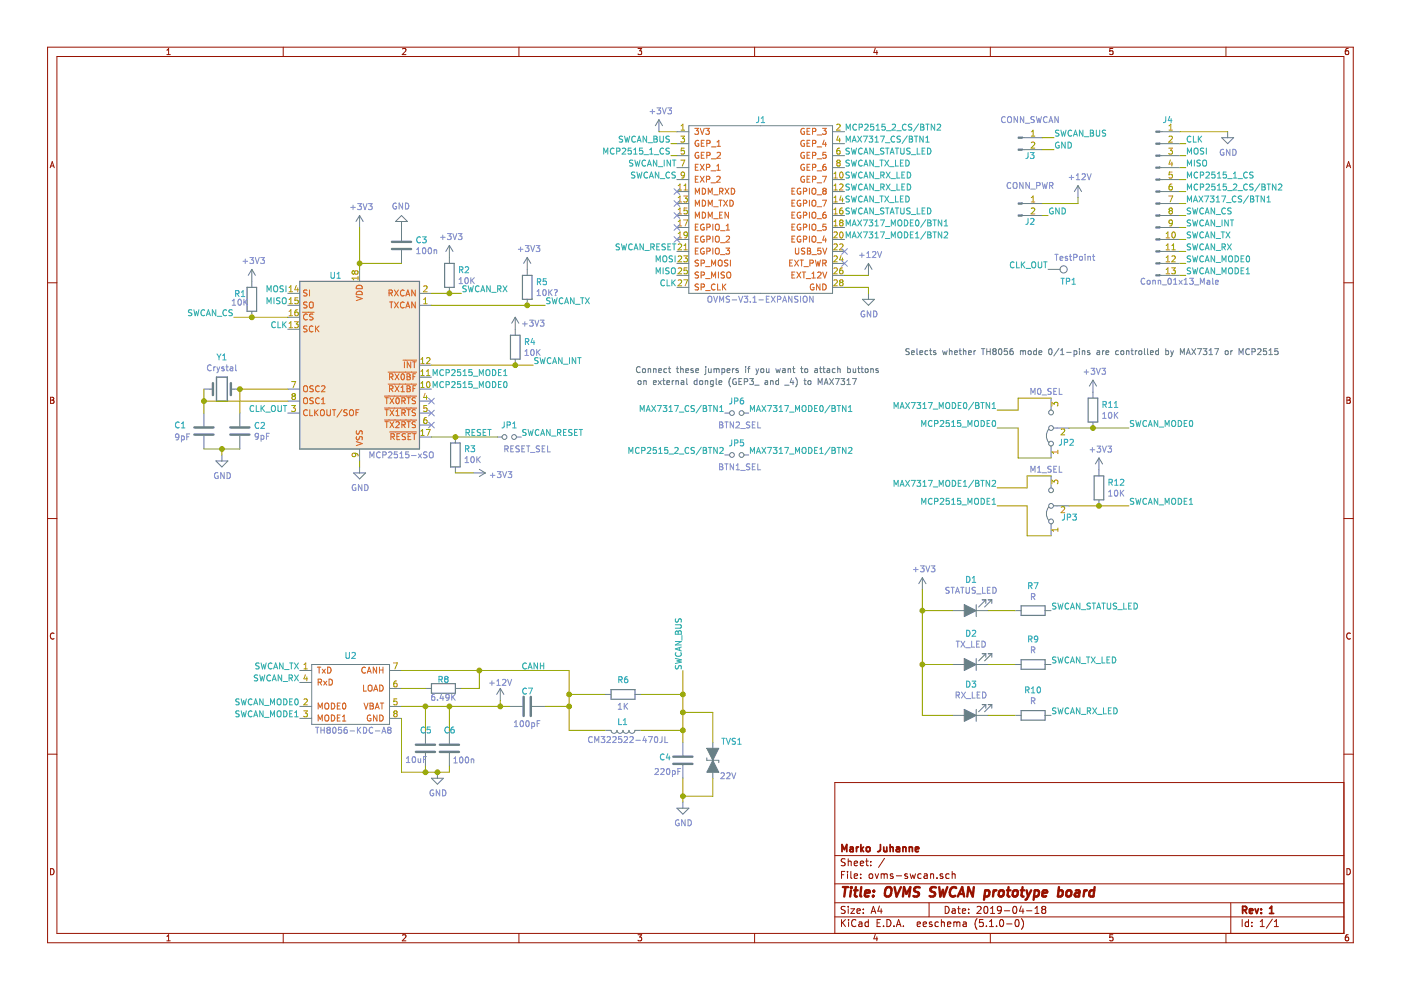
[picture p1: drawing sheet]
<svg xmlns="http://www.w3.org/2000/svg" width="297mm" height="210mm" viewBox="0 0 297 210" stroke-linecap="round" stroke-linejoin="round" font-family="sans-serif">
<g fill="none" stroke="#95a600" stroke-width=".21">
<path d="M139.7 27.9h3.8M142.2 30.5h1.3M142.2 33h1.3M220.9 29.2h2.6M220.9 31.7h2.6M250.1 27.9h10.2M250.1 30.5h1.3M250.1 33h1.3M250.1 35.5h1.3M250.1 38.1h1.3M76.2 48.2v8.9M76.2 55.8h8.9"/>
<path d="M179.1 58.4h5M220.9 45.7h1.3M228.6 41.9v1.3h-7.7M250.1 55.8h1.3M250.1 58.4h1.3M250.1 45.7h1.3M250.1 40.6h1.3M250.1 43.2h1.3M250.1 48.2h1.3M250.1 50.8h1.3M250.1 53.3h1.3M49.6 67.3h11.4"/>
<path d="M91.5 77.4h21.6M91.5 62.2h6.3M91.5 64.7h24.1M179.1 60.9h5v1.3M43.2 82.5v5.1M43.2 85h17.8M43.2 95.2h7.7M47 95.2v1.3M61 82.5h-10.1v5.1M76.2 97.7v1.3M91.5 92.7h13.9M211.4 90.8h4.5v6.3h6.9"/>
<path d="M222.8 84.4h-6.9v2.5h-4.5M226.7 90.8h12.6M96.6 100.3h3.8M211.4 107.3h6.4v6.3h5M222.8 100.9h-5v2.5h-6.4M226.7 107.3h12.6M195.6 125v26.7h6.3M195.6 129.5h6.3M209.5 129.5h5.7M85.1 142.2h35.6v12.7h7.6M85.1 149.8h22.9M85.1 152.3v11.4h10.2v-1.2"/>
<path d="M85.1 146h5.1M90.2 149.8v5.1M95.3 149.8v5.1M101.6 142.2v3.8h-3.8M106.1 148.5v1.3M115.6 149.8h5.1M120.7 147.2h7.6M135.9 147.2h8.9M135.9 154.9h8.9M144.8 142.2v15.2M144.8 151h6.3v6.4M195.6 140.9h6.3"/>
<path d="M209.5 140.9h5.7M209.5 151.7h5.7M90.2 162.5v1.2M144.8 165v5.1M151.1 165v3.8h-6.3"/>
</g>
<g fill="none" stroke="#698087" stroke-width=".51">
<path d="M83.1 52.8h4.1M83.1 51.3h4.1M41.2 92.1h4.1M41.2 90.6h4.1M45.1 81.2v2.6M48.8 92.1h4.1M48.8 90.6h4.1M49 81.2v2.6M88.2 157.9h4M88.2 159.4h4M93.3 157.9h4M93.3 159.4h4"/>
<path d="M111 147.7v4.1M112.5 147.7v4.1M142.8 160.4h4M142.8 162h4"/>
</g>
<g fill="none" stroke="#698087" stroke-width=".21">
<path d="M139.7 25.4l-.8 1.3M139.7 25.4v2.5M139.7 25.4l.8 1.3M143.5 27.9h2.6M143.5 38.1h2.6M143.5 30.5h2.6M143.5 33h2.6M143.5 35.5h2.6M146.1 26.7h30.4v35.5h-30.4zM176.5 27.9h2.6M176.5 38.1h2.6M176.5 30.5h2.6"/>
<path d="M176.5 33h2.6M176.5 35.5h2.6M216.7 31.7h4.2M216.7 29.2h4.2M228.6 39.3l-.8 1.3M228.6 39.3v2.6M228.6 39.3l.7 1.3M245.9 27.9h4.2M245.9 38.1h4.2M245.9 30.5h4.2M245.9 33h4.2M245.9 35.5h4.2"/>
<path d="M259 29.2h2.6l-1.3 1.3zM260.3 27.9v1.3M53.4 57.1v3.8M53.4 57.1l-.8 1.3M53.4 57.1l.8 1.3M76.2 45.7v2.5M76.2 57.1v2.6M76.2 45.7l-.7 1.3M76.2 45.7l.8 1.3M83.9 47l1.2-1.3 1.3 1.3zM85.1 47v4M85.1 53.1v2.7"/>
<path d="M95.3 52v3.8M95.3 52l-.8 1.3M95.3 52l.7 1.3M111.8 54.6v3.8M111.8 54.6l-.8 1.2M111.8 54.6l.7 1.2M143.5 45.7h2.6M143.5 43.2h2.6M143.5 40.6h2.6M143.5 48.2h2.6M143.5 50.8h2.6M143.5 53.3h2.6"/>
<path d="M143.5 55.8h2.6M143.5 58.4h2.6M176.5 45.7h2.6M176.5 43.2h2.6M176.5 40.6h2.6M176.5 48.2h2.6M176.5 50.8h2.6M176.5 53.3h2.6M176.5 55.8h2.6M176.5 58.4h2.6M184.1 55.8v2.6M184.1 55.8l-.7 1.3"/>
<path d="M184.1 55.8l.8 1.3M216.7 45.7h4.2M216.7 43.2h4.2M222.2 57.1h2.5M245.9 45.7h4.2M245.9 43.2h4.2M245.9 40.6h4.2M245.9 48.2h4.2M245.9 50.8h4.2M245.9 53.3h4.2M245.9 55.8h4.2M245.9 58.4h4.2"/>
<path d="M53.4 66v1.3M61 64.7h2.5M61 69.8h2.5M61 62.2h2.5M61 67.3h2.5M88.9 64.7h2.6M88.9 80h2.6M88.9 77.4h2.6M88.9 62.2h2.6M95.3 60.9v1.3M109.2 67.3v3.8M109.2 76.2v1.2"/>
<path d="M109.2 67.3l-.7 1.2M109.2 67.3l.8 1.2M111.8 63.5v1.2M135.7 77.9a.56 .56 0 0 0-.8 .5 .56 .56 0 0 0 .8 .5M136.3 78.3l.2-.1 .3 .1-.1 .6h-.4zM137.4 78.3l.5-.1 .1 .8M137.4 78.2v.8M138.6 78.3l.4-.1 .1 .8M138.6 78.2v.8M139.7 78.6l.6-.1-.1-.3h-.4l-.1 .1v.6h.5M141.3 78.2h-.3l-.3 .2 .1 .5h.5M141.7 78.2h.5"/>
<path d="M141.9 77.7v1.1l.3 .2M143.4 78.2h.5M143.5 60.9h2.6M143.6 77.7v1.1l.3 .2M144.3 78.3l.5-.1 .1 .8M144.3 77.7v1.3M145.4 78.6l.6-.1-.1-.3h-.3l-.2 .1v.6h.5M147 78.2h-.3l-.2 .1v.2l.5 .1v.3h-.5M147.5 78.6l.6-.1v-.3h-.4l-.2 .1 .1 .6h.5M149.6 77.7v.2M149.6 78.2v1.1l-.2 .1M150.2 78.2l.1 .7h.5"/>
<path d="M150.8 78.2v.8M151.4 78.3l.3-.1 .2 .1M151.4 78.2v.8M151.9 78.3l.2-.1h.3l.1 .8M151.9 78.3v.7M153.1 78.2h.3l.3 .2-.2 .5h-.4M153.1 78.2v1.2M154.2 78.6l.6-.1-.1-.3h-.4l-.1 .1v.6h.5M155.3 78.2v.8M155.7 78.2l-.4 .2M156.5 78.2h-.3l-.2 .1 .1 .2 .4 .1v.3h-.5M158.1 77.7v.2"/>
<path d="M158.1 78.2v.8M158.5 78.2h.5M159 77.7l-.3 .2v1.1M160.3 78.2l.3 .8M160.6 79l-.3 .4M160.9 78.2l-.3 .8M161.4 78.2l.5 .1-.1 .6-.3 .1-.2-.2zM162.5 78.2l.1 .7h.4M163 78.2v.8M164.5 78.2l.2 .8 .3-.6 .2 .6 .2-.8M165.9 78.2h.5l.1 .8M166.5 78.5l-.6 .2v.2h.6"/>
<path d="M167.1 78.3l.5-.1v.8M167.1 78.2v.8M168.1 78.2h.4M168.2 77.7v1.1l.3 .2M169.7 78.2h.5M169.9 77.7v1.1l.3 .2M170.7 78.3l.1-.1 .4 .1-.1 .6h-.4zM172.8 78.2h.5v.8M173.3 78.5l-.6 .2 .2 .3 .4-.1M173.7 78.2h.5M173.9 77.7v1.1l.3 .2M174.5 78.2h.4"/>
<path d="M174.6 77.7v1.1l.3 .2M175.4 78.2h.5v.8M175.9 78.5l-.6 .2 .1 .2h.5M176.5 60.9h2.6M177.1 78.2h-.4l-.2 .2 .1 .5h.5M177.6 78.3l.5-.1v.8M177.6 77.7v1.3M179.7 78.2h.4l.2 .2-.1 .5h-.5M179.7 77.7v1.3M180.9 78.2v.7h.5M181.4 78.2v.8M181.8 78.2h.5"/>
<path d="M182 77.7v1.1l.3 .2M182.6 78.2h.4M182.7 77.7v1.1l.3 .2M182.9 63.5h2.5l-1.3 1.2zM183.5 78.2h.3l.3 .2-.1 .5h-.5zM184.1 62.2v1.3M184.6 78.3l.5-.1 .1 .8M184.6 78.2v.8M186.2 78.2h-.3l-.2 .1 .1 .2 .4 .1v.3h-.5M192.8 74l-.5-.1-.2 .1v.4l.6 .3 .1 .3-.3 .2-.4-.1M193.3 74.8l.6-.1-.1-.3h-.4l-.1 .1v.6h.5M194.4 73.9v1.1l.2 .2"/>
<path d="M195 74.8l.6-.1v-.3h-.4l-.2 .1 .1 .6h.5M196.7 74.4h-.4l-.2 .2 .1 .5h.5M197.1 74.4h.5M197.3 73.9v1.1l.3 .2M198.4 74.4h-.3l-.2 .1 .1 .2 .4 .1v.3h-.5M199.8 74.4l.3 .8 .2-.6 .3 .6 .2-.8M201.3 74.5l.5-.1v.8M201.3 73.9v1.3M202.4 74.8l.6-.1-.1-.3h-.3l-.2 .1 .1 .6h.4M203.3 74.4h.5M203.5 73.9v1.1l.3 .2M204.3 74.5l.4-.1 .1 .8"/>
<path d="M204.3 73.9v1.3M205.4 74.8l.6-.1-.1-.3h-.4l-.1 .1v.6h.5M206.5 74.4v.8M206.9 74.4l-.4 .2M208.1 73.9h.7M208.4 73.9v1.3M209.2 73.9v1.3M209.2 74.5h.7M209.9 73.9v1.3M210.7 74.5l-.2 .2v.3l.2 .2 .4-.1 .1-.1v-.3l-.2-.2M210.7 74.5l-.2-.3 .2-.3h.3l.2 .3-.2 .3M210.7 74.5h.3"/>
<path d="M211.8 74l.2-.1a.69 .69 0 0 1 .4 .7 .69 .69 0 0 1-.4 .6l-.3-.5zM213.6 73.9h-.6l-.1 .6 .2-.1 .5 .1v.6l-.2 .1-.5-.1M214.7 73.9l-.4 .1-.2 .5 .1 .6h.5l.1-.1-.1-.5-.3-.1-.3 .3M216.3 74.5l.4-.1 .2 .1M216.3 74.4v.8M216.9 74.5l.2-.1h.3v.8M216.9 74.5v.7M218.1 74.4h.3l.3 .2-.2 .5-.3 .1-.2-.2zM219.7 74.4h-.3l-.3 .2 .1 .5h.5M219.7 73.9v1.3M220.3 74.8l.6-.1-.1-.3h-.3l-.2 .1v.6h.5M222.5 74l.1-.1a.69 .69 0 0 1 .5 .7 .69 .69 0 0 1-.5 .6l-.3-.5z"/>
<path d="M224.5 73.9l-1.1 1.6M224.9 75.2h.7M224.9 74.3l.3-.4v1.3M226.1 74.7h1M227.7 74.4h.4l.2 .2-.1 .5h-.5M227.7 74.4v1.2M228.9 73.9v.1M228.9 74.4v.8M229.5 74.5l.5-.1v.8M229.5 74.4v.8M231 74.4h-.3l-.1 .1v.2l.4 .1v.3h-.4M232.6 74.4h.5l.1 .8"/>
<path d="M233.2 74.7l-.7 .2 .2 .3 .5-.1M233.8 74.4v.8M234.1 74.4l-.3 .2M234.5 74.8l.6-.1-.1-.3h-.3l-.2 .1v.6h.5M237.1 74.4h-.3l-.3 .2 .2 .5h.4M237.7 74.4l.5 .1v.6l-.3 .1-.3-.2zM238.8 74.5l.5-.1 .1 .8M238.8 74.4v.8M239.8 74.4h.5M240 73.9v1.1l.3 .2M240.7 74.4v.8M241.1 74.4l-.4 .2"/>
<path d="M241.6 74.4l.4 .1v.6l-.3 .1-.3-.2zM242.6 73.9v1.1l.2 .2M243.3 73.9v1.1l.2 .2M243.9 74.8l.6-.1-.1-.3h-.3l-.2 .1 .1 .6h.4M245.6 74.4h-.4l-.2 .2 .1 .5h.5M245.6 73.9v1.3M247.2 74.4h.3l.3 .2-.1 .5h-.5M247.2 73.9v1.3M248.2 74.4l.3 .8M248.5 75.2l-.3 .4M248.8 74.4l-.3 .8M250.3 75.2v-1.3l.4 .9 .4-.9v1.3"/>
<path d="M251.5 75.2l.5-1.3 .4 1.3M251.7 74.8h.5M252.7 73.9l.8 1.3M253.5 73.9l-.8 1.3M253.9 73.9h.8l-.5 1.3M255.1 73.9h.8l-.4 .5 .3 .1v.6h-.7M256.4 75.2h.7M256.4 74.3l.3-.4v1.3M257.5 73.9h.9l-.6 1.3M259.9 74.4l.5 .1-.1 .6h-.5zM260.9 74.4v.8M261.3 74.4l-.4 .2"/>
<path d="M262.7 75.2v-1.3l.4 .9 .5-.9v1.3M264.9 74a.56 .56 0 0 0-.8 .6 .56 .56 0 0 0 .8 .5M265.4 74.6l.7-.1v-.5l-.7-.1v1.3M266.6 74l.5-.1 .3 .4-.8 .9h.8M268.5 73.9h-.6v.6l.1-.1 .5 .1v.6l-.2 .1-.4-.1M269 75.2h.8M269 74.3l.4-.4v1.3M270.9 73.9h-.6v.6l.4-.1 .3 .3v.3l-.3 .2-.4-.1M43.2 82.5h1.9M43.2 87.6v2.8M43.2 92.4v2.8M45.8 97.7h2.5l-1.3 1.3z"/>
<path d="M47 96.5v1.2M49 82.5h1.9M50.9 87.6v2.8M50.9 92.4v2.8M61 82.5h2.5M61 87.6h2.5M61 85h2.5M76.2 95.2v2.5M76.2 99v1.3M88.9 82.5h2.6M88.9 92.7h2.6M88.9 87.6h2.6"/>
<path d="M88.9 85h2.6M88.9 90.1h2.6M96.6 92.7v1.2M96.6 99v1.3M101.6 99.5l1.3 .8M105.4 92.7h1.1M109.5 92.7h1M135.4 80.8h.5l-.1 .7h-.3l-.2-.2zM136.5 80.8h.5v.7M136.5 80.7v.8M138.5 81.1l.6-.1v-.2l-.4-.1-.2 .2 .1 .6h.5M139.6 80.7l.6 .8"/>
<path d="M140.2 80.7l-.6 .8M140.5 80.7h.5M140.7 80.3v1.1l.3 .1M141.4 81.1l.6-.1-.1-.2-.3-.1-.2 .2v.6h.5M142.5 80.7v.8M142.9 80.7l-.4 .2M143.3 80.8h.5v.7M143.3 80.7v.8M144.5 80.8h.4l.1 .7M145 81l-.6 .2 .1 .3h.5M145.6 80.3v1.1l.2 .1M147.8 80.8l-.4-.1-.2 .2 .1 .6h.5"/>
<path d="M147.8 80.3v1.2M148.4 80.8l.3-.1 .3 .2-.1 .6h-.3l-.3-.2zM149.5 80.8h.5l.1 .7M149.5 80.7v.8M151.2 81.5l-.5-.1v-.6h.5v.9l-.2 .3-.3-.1M151.8 80.3v1.1l.2 .1M152.4 81.1l.6-.1v-.2l-.4-.1-.2 .2 .1 .6h.5M153.7 87.6h1M153.7 96.5h1M154.9 80.1a1.47 1.47 0 0 0 0 1.9M156.1 80.3a.59 .59 0 0 0-.8 .6 .59 .59 0 0 0 .8 .6v-.5h-.2M156.7 80.9h.4"/>
<path d="M157.3 80.3h-.6v1.2h.6M157.7 87.6h1M157.7 96.5h1M157.8 80.9h.6l.1-.2v-.3l-.7-.1v1.2M158.9 80.3h.8l-.4 .5 .4 .1-.1 .6-.7-.1M160 81.7h1M162.2 80.8h.5l.1 .7M162.8 81l-.6 .2v.3h.6M163.4 80.8h.4l.1 .7M163.4 80.7v.8M165.1 80.8l-.4-.1-.2 .2 .1 .6h.5M165.1 80.3v1.2"/>
<path d="M166.3 81.7h1M167.8 80.2l-.2 .9h.7M168.1 80.7v.8M168.7 80.1a1.47 1.47 0 0 1 0 1.9M170.4 80.7h.5M170.6 80.3v1.1l.3 .1M171.4 80.8h.5l-.1 .7h-.3l-.2-.2zM173.5 81.5v-1.2l.4 .9 .4-.9v1.2M174.7 81.5l.5-1.2 .4 1.2M174.9 81.2h.5M175.9 80.3l.8 1.2M176.7 80.3l-.8 1.2"/>
<path d="M177.1 80.3h.8l-.5 1.2M178.3 80.3h.8l-.4 .5 .3 .1v.6l-.7-.1M179.6 80.6l.3-.3v1.2M179.6 81.5h.7M180.7 80.3h.9l-.6 1.2M222.3 91a2.26 2.26 0 0 0 0 2.8M222.8 84.4v2.5M222.8 94.6v2.5M223.4 90.8h3.3M231.7 80.6v3.8M231.7 89.5v1.3M231.7 80.6l-.7 1.3"/>
<path d="M231.7 80.6l.8 1.3M233 97.1v3.8M233 97.1l-.8 1.3M233 97.1l.8 1.3M75 100.3h2.5l-1.3 1.2zM100.4 100.3h2.5M102.9 100.3l-1.3 .7M222.3 107.5a2.26 2.26 0 0 0 0 2.8M222.8 100.9v2.5M222.8 111.1v2.5M223.4 107.3h3.3M233 106v1.3"/>
<path d="M195.6 122.5l-.8 1.3M195.6 122.5v2.5M195.6 122.5l.7 1.3M201.9 129.5h7.6M207 128.2v2.5M207 139.6v2.6M208.2 127.2h.8M208.2 138.6h.8M209 127.2l-1.5 1.5M209 127.2v.7M209 138.6v.8M209 138.6l-1.5 1.5"/>
<path d="M209.5 127.2h.8M209.5 138.6h.8M210.3 127.2l-1.5 1.5M210.3 127.2v.7M210.3 138.6v.8M210.3 138.6l-1.5 1.5M215.2 129.5h1.3M221.6 129.5h1.2M63.5 149.8h2.6M63.5 142.2h2.6M63.5 152.3h2.6M63.5 144.7h2.6"/>
<path d="M66.1 140.9h16.5v12.7h-16.5zM82.6 149.8h2.5M82.6 142.2h2.5M82.6 152.3h2.5M82.6 146h2.5M90.2 154.9v2.7M90.2 159.7v2.8M90.2 146h1.3M95.3 154.9v2.7M95.3 159.7v2.8M96.6 146h1.2M106.1 146l-.8 1.2"/>
<path d="M106.1 146v2.5M106.1 146l.7 1.2M108 149.8h2.8M112.8 149.8h2.8M128.3 154.9h1.3a.63 .63 0 0 0 .6 .6 .63 .63 0 0 0 .6-.6 .63 .63 0 0 0 .7 .6 .63 .63 0 0 0 .6-.6 .63 .63 0 0 0 .6 .6 .63 .63 0 0 0 .7-.6 .63 .63 0 0 0 .6 .6 .63 .63 0 0 0 .6-.6h1.3M128.3 147.2h1.3M134.6 147.2h1.3M144.8 157.4v2.8M151.1 157.4v7.6M201.9 140.9h7.6M201.9 151.7h7.6M207 150.4v2.5"/>
<path d="M208.2 149.4h.8M209 149.4v.8M209 149.4l-1.5 1.5M209.5 149.4h.8M210.3 149.4v.8M210.3 149.4l-1.5 1.5M215.2 140.9h1.3M215.2 151.7h1.3M221.6 140.9h1.2M221.6 151.7h1.2M91.5 165h2.5l-1.3 1.3zM92.7 163.7v1.3"/>
<path d="M143.5 171.4h2.6l-1.3 1.2zM144.8 162.2v2.8M144.8 170.1v1.3M149.9 160.7v.5h2.5v.5"/>
<circle cx="225.5" cy="57.1" r=".76"/>
<circle cx="107" cy="92.7" r=".51"/>
<circle cx="109" cy="92.7" r=".51"/>
<circle cx="155.2" cy="96.5" r=".51"/>
<circle cx="155.2" cy="87.6" r=".51"/>
<circle cx="157.2" cy="87.6" r=".51"/>
<circle cx="157.2" cy="96.5" r=".51"/>
<circle cx="222.8" cy="87.5" r=".51"/>
<circle cx="222.8" cy="94.1" r=".51"/>
<circle cx="222.8" cy="90.8" r=".51"/>
<circle cx="222.8" cy="107.3" r=".51"/>
<circle cx="222.8" cy="104" r=".51"/>
<circle cx="222.8" cy="110.6" r=".51"/>
</g>
<g fill="none" stroke="#2b9ddb" stroke-width=".21">
<path d="M160.9 24.7v.9l-.2 .3-.3 .1M161.4 26h.7M161.4 25.1l.4-.4v1.3M218 32.3v1l-.2 .3h-.3M218.5 32.3h.7l-.4 .5 .4 .2v.4l-.2 .2-.5-.1M247.2 24.7v.9l-.2 .3-.3 .1M248 24.7l-.3 .9h.8M248.3 25.2v.8M70.2 57.7v1.1l.2 .2 .4-.1 .1-.1v-1.1M71.4 59h.8M71.4 58.1l.4-.4v1.3M89.1 50.3a.56 .56 0 0 0-.8 .5 .56 .56 0 0 0 .8 .6"/>
<path d="M89.6 50.2h.8l-.5 .5 .4 .1 .1 .5-.3 .2-.5-.1M97.4 57.2l.7-.1v-.4l-.7-.1v1.2M97.7 57.2l.4 .6M98.6 56.7l.5-.1 .3 .3-.8 .9h.8M113.9 59.8l.7-.1v-.5l-.7-.1v1.3M114.2 59.8l.5 .6M115.8 59.1h-.6l-.1 .6 .5-.1 .3 .2v.3l-.3 .3-.5-.2M218 46.3v.9l-.2 .3-.3 .1M218.5 46.4l.5-.1 .2 .4-.7 .9h.7M224.9 59h.8M225.3 59v1.3M226.1 59.7l.7-.1v-.5l-.7-.1v1.3"/>
<path d="M227.3 59.4l.4-.4v1.3M46 75l.4 .7M46.4 75.7v.6M46.8 75l-.4 .7M47.2 76.3h.7M47.2 75.4l.4-.4v1.3M50 62.3l.6-.1v-.5l-.6-.1v1.3M50.3 62.3l.4 .6M51.2 62.9h.7M51.2 62l.3-.4v1.3M111.4 72.5l.7-.2v-.4l-.7-.1v1.3M111.7 72.5l.4 .6"/>
<path d="M112.9 71.7l-.3 .9h.8M113.2 72.2v.9M227.3 60.3h.7M38 89.6a.56 .56 0 0 0-.8 .5 .56 .56 0 0 0 .8 .5M38.5 90.7h.7M38.5 89.8l.3-.3v1.2M54.9 89.7a.56 .56 0 0 0-.8 .5 .56 .56 0 0 0 .8 .5M55.3 89.7l.5-.1 .3 .3-.8 .9h.8M98.7 95.2l.7-.1v-.5l-.7-.1v1.3M99 95.2l.4 .6M99.9 94.5h.7l-.4 .5 .4 .1v.5l-.2 .2-.5-.1M106.9 89.5v.9l-.2 .3h-.3"/>
<path d="M107.5 90.1l.7-.1v-.4l-.7-.1v1.2M108.7 90.7h.7M108.7 89.8l.4-.3v1.2M155.1 84.4v.9l-.1 .3-.3 .1M155.1 93.3v.9l-.1 .3h-.3M155.7 85l.7-.1v-.4l-.7-.1v1.3M155.7 93.9l.7-.1v-.4l-.7-.1v1.2M157.6 84.4h-.3a.79 .79 0 0 0-.1 1.3l.4-.1 .1-.5-.3-.2h-.2l-.3 .2M157.6 93.3h-.6l-.1 .6 .5-.2 .3 .3v.3l-.3 .2-.5-.1M225.1 93.1v1l-.2 .3h-.3M225.7 93.8l.6-.1v-.4l-.6-.2v1.3M226.9 93.3l.4-.2 .3 .4-.8 .9h.8"/>
<path d="M233.9 85.8l.6-.1v-.5l-.6-.1v1.3M234.2 85.8l.4 .6M235.1 85.5l.3-.4v1.3M235.1 86.4h.7M236.3 86.4h.7M236.3 85.5l.3-.4v1.3M225.7 109v.9l-.2 .3-.3 .1M226.3 109.7l.7-.1v-.5l-.7-.1v1.3M227.4 109h.8l-.4 .5 .3 .1 .1 .4-.2 .3-.6-.2M235.1 102.3l.6-.1 .1-.5-.7-.1v1.3M235.4 102.3l.4 .6M236.3 102l.4-.4v1.3"/>
<path d="M236.3 102.9h.8M237.5 101.7l.5-.1 .3 .4-.8 .9h.8M73.3 138.3v1.1l.3 .2 .4-.1 .1-.1v-1.1M74.6 138.5l.5-.2 .3 .4-.8 .9h.8M204.9 122.2a.64 .64 0 0 1 .8 .6 .64 .64 0 0 1-.8 .7zM204.9 133.6a.64 .64 0 0 1 .8 .7 .64 .64 0 0 1-.8 .6zM206.1 123.5h.8M206.1 122.6l.4-.4v1.3M206.1 133.8l.5-.2 .3 .4-.8 .9h.8M218.1 124.2l.7-.1v-.4l-.7-.1v1.2M218.1 135.5l.7-.1v-.4l-.7-.2v1.3M218.4 124.2l.4 .6"/>
<path d="M218.4 135.5l.4 .6M219.2 123.6h.9l-.6 1.2M220 135.4l-.2 .2h-.4l-.1-.2 .1-.4 .4-.2 .2 .3-.2 .9-.4 .1M90.1 154.3a.56 .56 0 0 0-.8 .5 .56 .56 0 0 0 .8 .5M91.2 154.1h-.6l-.1 .7 .5-.2 .3 .3v.3l-.3 .2-.5-.1M93.1 144.1l.6-.1v-.5l-.6-.1v1.3M93.4 144.1l.4 .6M94.5 144h.2M94.5 144l-.2-.3 .2-.3h.2l.3 .3-.3 .3M94.5 144l-.2 .2v.2l.2 .3 .4-.1 .1-.2v-.2l-.3-.2M95.1 154.3a.56 .56 0 0 0-.8 .5 .56 .56 0 0 0 .8 .5M96.2 154.1h-.2a.79 .79 0 0 0-.2 1.3h.4l.1-.5-.2-.3h-.3l-.2 .3"/>
<path d="M111.6 146a.56 .56 0 0 0-.8 .5 .56 .56 0 0 0 .8 .5M112 145.9h.9l-.6 1.3M131.2 152.4v1.2h.6M131.2 144.1l.7-.1v-.4l-.7-.1v1.2M131.5 144.1l.4 .6M132.1 153.6h.8M132.1 152.7l.4-.3v1.2M133 143.5h-.2a.79 .79 0 0 0-.2 1.2h.4l.1-.5-.2-.2h-.3l-.2 .2M140.8 160a.56 .56 0 0 0-.8 .5 .56 .56 0 0 0 .8 .5M141.6 159.8l-.3 .9h.8M153 156.5h.8M153.4 156.5v1.3"/>
<path d="M154 156.5l.4 1.3 .5-1.3M155.9 156.6l-.5-.1-.1 .2v.3l.5 .3 .1 .3-.2 .2-.5-.1M156.4 157.8h.7M156.4 156.9l.4-.4v1.3M204.9 144.4a.64 .64 0 0 1 .8 .7 .64 .64 0 0 1-.8 .6zM206.1 144.4h.8l-.5 .5 .4 .1 .1 .5-.3 .2-.5-.1M217.5 146.3l.6-.1v-.4l-.6-.2v1.3M217.8 146.3l.4 .6M218.7 146.9h.7M218.7 146l.3-.4v1.3M220 145.8l.2-.2a.67 .67 0 0 1 .4 .7 .67 .67 0 0 1-.4 .6l-.3-.5zM141.9 160.3v.8"/>
</g>
<g fill="none" stroke="#7e87cf" stroke-width=".21">
<path d="M137.8 23.7h1M138.3 23.2v.9M139.3 22.9h.8l-.4 .5 .3 .1 .1 .4-.3 .2-.5-.1M140.4 22.9l.4 1.2 .5-1.2M141.6 22.9h.8l-.5 .5 .4 .1v.5l-.2 .1-.5-.1M213.1 24.9a.56 .56 0 0 0-.8 .5 .56 .56 0 0 0 .8 .5M213.7 24.9l.2-.2a.45 .45 0 0 1 .6 .5l-.2 .7h-.5a.92 .92 0 0 1-.1-1zM214.3 38.8a.58 .58 0 0 0-.8 .5 .58 .58 0 0 0 .7 .6l.1-.1M214.8 38.9l.3-.2a.44 .44 0 0 1 .5 .4v.7l-.5 .2-.3-.2zM215.7 24.7v1.3l-.7-1.3v1.3M216.9 38.7v1.3l-.7-1.3v1.3M217.1 24.7v1.3l-.8-1.3v1.3"/>
<path d="M217.4 26.1h.9M218.2 38.7v1.3l-.7-1.3v1.3M219.3 24.8l-.5-.1-.2 .2 .1 .4 .5 .2 .1 .3-.2 .2-.5-.1M219.7 24.7l.3 1.3 .3-.9 .2 .9 .3-1.3M219.8 39.3l.7-.1v-.4l-.7-.1v1.3M221 38.7l.3 1.3 .2-1 .3 1 .3-1.3M222 24.9a.56 .56 0 0 0-.8 .5 .56 .56 0 0 0 .8 .5M222.4 26l.4-1.3 .4 1.3M222.5 25.6h.6M222.5 39.3l.7-.1v-.4l-.7-.1v1.3M222.8 39.3l.5 .7M224.4 24.7v1.3l-.7-1.3v1.3"/>
<path d="M226.7 37.6h1M227.2 37.1v1M228.2 38.1h.7M228.2 37.2l.4-.4v1.3M229.4 37l.5-.2 .2 .4-.8 .9h.8M230.5 36.8l.4 1.3 .4-1.3M259.4 31.7a.59 .59 0 0 0-.7 .6 .59 .59 0 0 0 .7 .6l.1-.5h-.3M260.8 31.7v1.2l-.8-1.2v1.2M261.4 31.7a.64 .64 0 0 1 .7 .6 .64 .64 0 0 1-.7 .6zM51.5 55.4h1M52 54.9v1M53 54.6h.8l-.5 .5 .4 .1 .1 .4-.3 .3-.5-.2"/>
<path d="M54.1 54.6l.4 1.3 .5-1.3M55.3 54.6h.8l-.5 .5 .4 .1v.5l-.2 .2-.5-.2M74.4 44h1M74.8 43.5v1M75.8 43.2h.8l-.4 .5 .3 .1 .1 .4-.2 .3-.6-.2M77 43.2l.4 1.3 .4-1.3M78.1 43.2h.8l-.4 .5 .4 .1v.5l-.2 .2-.6-.2M84 43.1a.59 .59 0 0 0-.7 .6 .59 .59 0 0 0 .7 .6l.1-.5h-.3M85.4 43.1v1.2l-.8-1.2v1.2M86 43.1a.64 .64 0 0 1 .7 .6 .64 .64 0 0 1-.7 .6zM88.4 53.8h.7M88.4 52.9l.3-.4v1.3"/>
<path d="M89.7 52.6l.2-.1a.69 .69 0 0 1 .4 .7 .69 .69 0 0 1-.4 .6l-.3-.5zM90.9 52.6l.2-.1a.67 .67 0 0 1 .4 .7 .67 .67 0 0 1-.4 .6l-.3-.5zM92 53v.8M92 53.1l.5-.1 .1 .8M93.4 50.3h1M93.9 49.8v1M94.9 49.5h.8l-.5 .5 .4 .1 .1 .5-.3 .2-.5-.1M96 49.5l.4 1.3 .5-1.3M97.2 49.5h.7l-.4 .5 .4 .1v.6l-.2 .1-.5-.1M97.3 59.2l.4-.3v1.2M98.7 59l.2-.1a.67 .67 0 0 1 .4 .6 .67 .67 0 0 1-.4 .6l-.3-.4zM99.8 58.9v1.2"/>
<path d="M100 59.4l.6 .7M100.6 58.9l-.8 .7M109.9 52.9h1M110.4 52.4v.9M111.4 52.1h.8l-.5 .4 .4 .2 .1 .4-.3 .2-.5-.1M112.5 52.1l.4 1.2 .5-1.2M113.7 52.1h.7l-.4 .4 .4 .2v.5l-.2 .1-.5-.1M142.9 40l1.2 1.2M142.9 42.5l1.2 1.3M142.9 45.1l1.2 1.2M142.9 50.2l1.2 1.2M142.9 47.6l1.2 1.2"/>
<path d="M144.1 40l-1.2 1.2M144.1 42.5l-1.2 1.3M144.1 45.1l-1.2 1.2M144.1 50.2l-1.2 1.2M144.1 47.6l-1.2 1.2M178.4 52.7l1.3 1.2M178.4 55.2l1.3 1.3M179.7 52.7l-1.3 1.2M179.7 55.2l-1.3 1.3M182.3 54.1h.9M182.7 53.6v1M183.8 54.6h.7"/>
<path d="M183.8 53.7l.3-.4v1.3M185 53.5l.5-.2 .2 .4-.8 .9h.8M186.1 53.3l.4 1.3 .4-1.3M218.5 40.1h1M223.7 53.9h.7M224 53.9v1.3M224.7 54.8l.7-.1-.1-.3h-.4l-.2 .1 .1 .6h.5M226.3 54.4h-.3l-.2 .1 .1 .2 .4 .1v.3h-.5M226.7 54.4h.5M226.9 53.9v1.1l.3 .2M227.6 54.6l.7-.1 .1-.1-.1-.4-.7-.1v1.3M229 54.4h.3l.2 .2-.1 .5h-.5z"/>
<path d="M230.1 53.9v.1M230.1 54.4v.8M230.7 54.5l.4-.1 .1 .8M230.7 54.4v.8M231.6 54.4h.5M231.8 53.9v1.1l.3 .2M242.7 59.1a.58 .58 0 0 0-.8 .5 .58 .58 0 0 0 .7 .6l.1-.1M243.3 59.6l.1-.2 .4 .2-.1 .6-.4-.1zM244.4 59.6l.5-.1 .1 .8M244.4 59.4v.9M245.6 59.6l.4-.1 .1 .8M245.6 59.4v.9"/>
<path d="M247.7 59.1l.2-.1a.69 .69 0 0 1 .4 .6 .69 .69 0 0 1-.4 .7l-.3-.5zM248.8 59.4l.4-.4v1.3M250 59.4l.6 .9M250.6 59.4l-.6 .9M251 59.4l.4-.4v1.3M252.2 59h.8l-.4 .5 .3 .1 .1 .4-.3 .3-.5-.2M255.9 59.5h.5l.1 .8M256.5 59.7l-.6 .3v.2h.6M257.1 59v1.1l.2 .2M257.7 59.8l.6-.1v-.2l-.4-.1-.2 .2 .1 .6h.5M44.8 77.5a.56 .56 0 0 0-.8 .5 .56 .56 0 0 0 .8 .5M45.3 77.8v.8"/>
<path d="M45.7 77.8l-.4 .2M46 77.8l.3 .8M46.3 78.6l-.3 .5M46.6 77.8l-.3 .8M47.5 77.8h-.3l-.2 .2 .1 .1 .4 .2v.3h-.5M47.9 77.8h.5M48.1 77.4v1l.3 .2M48.8 77.8h.5l.1 .8M49.2 64.7h.8M49.2 63.8l.4-.4v1.3M49.4 78.1l-.7 .2 .1 .3h.6M50 77.4v1l.1 .2"/>
<path d="M50.6 63.5l.2-.1a.67 .67 0 0 1 .4 .7 .67 .67 0 0 1-.4 .6 .83 .83 0 0 1-.2-1.2zM51.7 63.4v1.3M51.9 64l.6 .7M52.5 63.4l-.8 .8M97.3 60.1h.8M110.8 68.7h1M111.3 68.2v1M111.3 75.4h.7M111.3 74.5l.4-.4v1.3M112.3 67.9h.8l-.5 .5 .4 .1 .1 .4-.3 .3-.5-.2M112.6 74.2l.2-.1a.67 .67 0 0 1 .5 .6 .67 .67 0 0 1-.5 .7l-.3-.5zM113.4 67.9l.4 1.3 .4-1.3"/>
<path d="M113.8 74.1v1.3M113.9 62.7h.7M113.9 61.8l.3-.4v1.3M114 74.7l.5 .7M114.5 74.1l-.7 .7M114.5 67.9h.8l-.4 .5 .4 .1v.5l-.2 .2-.6-.2M115.2 61.5l.2-.1a.69 .69 0 0 1 .4 .6 .69 .69 0 0 1-.4 .7l-.3-.5zM116.4 61.4v1.3M116.5 62l.6 .7M117.1 61.4l-.7 .7M117.5 61.5l.5-.1a.43 .43 0 0 1-.2 .7v.1M117.8 62.6v.1"/>
<path d="M150.1 63l.3-.2a.44 .44 0 0 1 .5 .4v.7l-.5 .2-.3-.2zM151.3 62.8l.4 1.3 .4-1.3M152.6 64.1v-1.3l.4 .9 .4-.9v1.3M154.7 62.9l-.5-.1-.3 .3 .2 .3 .5 .2v.3l-.7 .1M155.2 63.6h1M156.6 62.8l.4 1.3 .5-1.3M157.8 62.8h.7l-.4 .5 .4 .1-.1 .6-.6-.1M159.1 63.9v.2M159.6 64.1h.8M159.6 63.2l.4-.4v1.3M160.9 63.6h1M162.5 63.4h.4"/>
<path d="M163.1 62.8h-.6v1.3h.6M163.5 62.8l.9 1.3M164.4 62.8l-.9 1.3M164.8 63.5l.6-.1 .2-.2-.1-.3-.7-.1v1.3M165.9 64.1l.5-1.3 .4 1.3M166.1 63.7h.5M167.9 62.8v1.3l-.7-1.3v1.3M169.2 62.9l-.5-.1-.2 .1v.4l.6 .2 .1 .3-.2 .3-.5-.1M169.7 62.8v1.3M170.3 63l.3-.2 .3 .1a.78 .78 0 0 1-.1 1.2l-.5-.2zM172.4 62.8v1.3l-.7-1.3v1.3M183.3 66a.59 .59 0 0 0-.7 .6 .59 .59 0 0 0 .7 .5v-.4h-.2"/>
<path d="M184.6 65.9v1.3l-.7-1.3v1.3M185.2 65.9a.64 .64 0 0 1 .7 .7 .64 .64 0 0 1-.7 .6zM229.9 78.9h.9M230.3 78.4v1M231.3 78.1h.8l-.4 .5 .3 .1 .1 .4-.2 .3-.6-.2M232.5 78.1l.4 1.3 .4-1.3M233.6 78.1h.8l-.4 .5 .3 .1v.5l-.2 .2-.5-.2M246.4 60.4h1M248.8 60.3h.7M251 60.3h.8M253.2 60.4h1M254.5 60.3v-1.3l.4 .9 .4-.9v1.3"/>
<path d="M37.9 92.6l-.2 .2-.4-.1-.1-.1 .1-.5 .4-.1 .2 .3-.1 .8-.5 .2M38.5 92.5l.3-.1 .3 .3-.1 .5h-.5M38.5 92.4v1.3M39.6 92.6h.4M40.2 92h-.6v1.3M54.8 92.4l-.2 .3-.4-.1-.1-.2 .1-.4 .4-.1 .2 .2-.2 .9-.4 .1M55.3 92.4l.4-.1 .3 .2-.2 .6h-.5M55.3 92.3v1.3M56.5 92.5h.4M57.1 91.9h-.6v1.2M78.4 97.1v-1.3l.5 .9 .4-.9v1.3M80.6 95.9a.56 .56 0 0 0-.8 .5 .56 .56 0 0 0 .8 .5"/>
<path d="M81.2 96.5l.6-.1v-.5l-.6-.1v1.3M82.4 95.9l.4-.1 .3 .4-.8 .9h.8M84.2 95.8h-.6v.6l.2-.1 .4 .1v.5l-.1 .2-.5-.2M84.8 97.1h.7M84.8 96.2l.4-.4v1.3M86.6 95.8h-.6v.6l.5-.1 .2 .2v.3l-.2 .3-.5-.2M87.3 96.6h.9M88.7 96.2l.7 .9M89.4 96.2l-.7 .9M90.5 95.9l-.4-.1-.3 .1v.4l.6 .2 .1 .3-.2 .3-.5-.1M90.9 84.4l1.2 1.3M90.9 87l1.2 1.2"/>
<path d="M90.9 89.5l1.2 1.2M91.1 96l.2-.2a.44 .44 0 0 1 .6 .4l-.1 .7-.5 .2-.2-.2zM92.1 84.4l-1.2 1.3M92.1 87l-1.2 1.2M92.1 89.5l-1.2 1.2M98.6 98.1h.7M98.6 97.2l.4-.4v1.3M100 96.9l.1-.1a.67 .67 0 0 1 .5 .7 .67 .67 0 0 1-.5 .6l-.3-.5zM101.1 96.8v1.3M101.3 97.4l.5 .7M101.8 96.8l-.7 .8M105.4 100h.8l-.4 .5 .3 .1 .1 .4-.2 .3-.6-.2"/>
<path d="M106.6 100l.4 1.3 .4-1.3M107 95.2l.7-.1v-.4l-.7-.2v1.3M107.3 95.2l.4 .6M107.7 100h.8l-.4 .5 .4 .1v.5l-.2 .2-.6-.2M108.3 95.1h.4M108.9 94.5h-.6v1.3h.6M110.1 94.6l-.5-.1-.2 .3 .1 .3 .6 .2v.4l-.2 .1h-.5M110.6 95.1h.5M111.2 94.5h-.6v1.3h.6M111.6 94.5h.7M112 94.5v1.3M112.5 95.9h.9"/>
<path d="M114.4 94.6l-.5-.1-.2 .2 .1 .4 .5 .2 .1 .3-.2 .2h-.5M115 95.1h.4M115.5 94.5h-.5v1.3h.5M116.1 94.5v1.3h.6M152.6 89.5h.4l.2 .2-.2 .4 .3 .2-.2 .4h-.5zM152.6 98.3h.4l.2 .3-.2 .4 .3 .2-.2 .4h-.5zM152.6 90.1h.4M152.6 99h.4M153.7 89.5h.7M153.7 98.3h.7M154 89.5v1.2M154 98.3v1.3"/>
<path d="M155.5 89.5v1.2l-.7-1.2v1.2M155.5 98.3v1.3l-.7-1.3v1.3M156.1 89.6l.5-.1 .2 .3-.8 .9h.8M156.1 99.6h.7M156.1 98.7l.3-.4v1.3M157 90.9h1M157 99.7h1M159 89.5h-.5l-.3 .2 .2 .3 .5 .2v.4l-.2 .1h-.5M159 98.4l-.5-.1-.3 .3 .2 .3 .5 .2v.4l-.2 .1h-.5M159.5 90.1h.4M159.5 99h.4M160.1 89.5h-.6v1.2h.6"/>
<path d="M160.1 98.3h-.6v1.3h.6M160.7 89.5v1.2h.6M160.7 98.3v1.3h.6M218.6 83.6v-1.2l.4 .9 .4-.9v1.2M220 99.2l.3-.3v1.2M220.1 82.5l.2-.1a.67 .67 0 0 1 .4 .6 .67 .67 0 0 1-.4 .6l-.3-.5zM220.9 83.7h1M222.9 82.4h-.5l-.2 .1v.3l.6 .3 .1 .3-.3 .2h-.4M222.9 98.9h-.5l-.2 .1v.3l.6 .3 .1 .3-.3 .2h-.4M223.4 83h.4M223.4 99.5h.4M224 82.4h-.6v1.2h.6"/>
<path d="M224 98.9h-.6v1.2h.6M224.6 82.4v1.2h.6M224.6 98.9v1.2h.6M231.1 95.4h1M231.6 94.9v1M232.6 94.6h.8l-.5 .5 .4 .1 .1 .4-.3 .3-.5-.2M233.7 94.6l.4 1.3 .5-1.3M233.8 88.7h.7M233.8 87.8l.4-.4v1.3M234.9 94.6h.8l-.5 .5 .4 .1v.5l-.2 .2-.5-.2M235.1 87.6l.2-.2a.67 .67 0 0 1 .5 .7 .67 .67 0 0 1-.5 .6l-.3-.5zM236.3 87.4v1.3"/>
<path d="M236.5 88l.5 .7M237 87.4l-.7 .8M46.2 100.3a.59 .59 0 0 0-.7 .5 .59 .59 0 0 0 .7 .6l.1-.5h-.3M47.5 100.2v1.3l-.7-1.3v1.3M48.1 100.2a.64 .64 0 0 1 .8 .6 .64 .64 0 0 1-.8 .7zM75.4 102.8a.59 .59 0 0 0-.7 .6 .59 .59 0 0 0 .7 .6l.1-.5h-.3M76.7 102.7v1.3l-.7-1.3v1.3M77.3 102.7a.64 .64 0 0 1 .7 .7 .64 .64 0 0 1-.7 .6zM104 100.8h1M104.4 100.3v1M195.1 120h.8l-.4 .5 .4 .1v.4l-.2 .2-.6-.1M196.3 120l.4 1.2 .4-1.2"/>
<path d="M197.4 120h.8l-.4 .5 .4 .1v.5l-.2 .1-.6-.1M218.6 100.1v-1.2l.4 .9 .4-.9v1.2M220 100.1h.7M220.9 100.2h1M235.1 105.2h.7M235.1 104.3l.3-.4v1.3M236.4 104.1l.2-.2a.67 .67 0 0 1 .4 .7 .67 .67 0 0 1-.4 .6l-.3-.5zM237.5 103.9v1.3M237.7 104.5l.6 .7M238.3 103.9l-.8 .8M193.7 120.8h1M194.2 120.3v.9"/>
<path d="M201.2 124.6l-.4-.1-.2 .1v.4l.5 .3 .1 .3-.2 .2-.5-.1M201.6 124.5h.7M202 124.5v1.3M202.6 125.8l.4-1.3 .4 1.3M202.7 125.4h.6M202.7 135.9h.7M203.1 135.9v1.3M203.7 124.5h.7M203.7 135.9l.9 1.3M204 124.5v1.3M204.6 135.9l-.9 1.3M204.7 137.3h1"/>
<path d="M204.8 124.5v1.1l.2 .2 .4-.1 .1-.1v-1.1M206 135.9v1.3h.6M206.8 124.6l-.5-.1-.2 .1v.4l.6 .3 .1 .3-.2 .2-.5-.1M207.1 125.9h.9M207.1 136.5h.4M207.7 135.9h-.6v1.3h.6M208.2 135.9a.64 .64 0 0 1 .7 .7 .64 .64 0 0 1-.7 .6zM208.3 124.5v1.3h.6M209.3 125.1h.5M209.9 124.5h-.6v1.3h.6M210.5 124.5a.64 .64 0 0 1 .7 .7 .64 .64 0 0 1-.7 .6zM218.7 126.5l.7-.1v-.4l-.7-.1v1.2"/>
<path d="M218.7 137.8l.7-.1v-.4l-.7-.1v1.2M219 126.5l.4 .6M219 137.8l.4 .6M66.9 154.2h.7M67.3 154.2v1.3M68 154.2v1.3M68 154.8h.8M68.8 154.2v1.3M69.5 154.8l-.2-.3 .2-.3 .5 .1v.3l-.2 .2M69.5 154.8l-.2 .2v.2l.2 .3 .4-.1 .1-.2v-.3l-.2-.1M69.5 154.8h.3M70.6 154.3l.2-.1a.67 .67 0 0 1 .5 .6 .67 .67 0 0 1-.5 .7l-.3-.5z"/>
<path d="M72.4 154.2h-.6l-.1 .6 .5-.1 .3 .2v.3l-.3 .3-.5-.2M73.6 154.2l-.4 .1-.3 .5 .1 .5 .6 .1v-.6l-.4-.1-.3 .2M74.2 155h1M75.8 154.2v1.3M76 154.8l.5 .7M76.5 154.2l-.7 .7M77.1 154.2a.64 .64 0 0 1 .7 .6 .64 .64 0 0 1-.7 .7zM79 154.3a.56 .56 0 0 0-.8 .5 .56 .56 0 0 0 .8 .5M79.6 155h1M81 155.5l.4-1.3 .4 1.3M81.1 155.1h.6M82.4 154.8l-.2-.3 .2-.3h.3l.2 .2-.2 .4"/>
<path d="M82.4 154.8h.3M82.4 154.8l-.2 .2v.3l.2 .2 .4-.1 .1-.2v-.2l-.2-.2M92.1 147.2l-.4 .1-.2 .5 .1 .6h.5v-.6l-.4-.1-.2 .2M92.8 148.4v.1M93.6 147.2l-.3 .8h.8M93.9 147.6v.9M95.2 147.8l-.2 .2-.4-.1v-.6l.4-.1 .2 .3v.7l-.2 .2-.4 .1M95.8 147.2v1.3M96 147.8l.5 .7M96.5 147.2l-.7 .7M103.8 144.8h1M104.3 144.3v1"/>
<path d="M105.3 145.3h.8M105.3 144.4l.4-.4v1.3M106.6 144.2l.4-.2 .3 .4-.8 .9h.8M107.6 144l.4 1.3 .5-1.3M109.1 154.1h.7M109.1 153.2l.3-.4v1.3M110.4 152.9l.2-.1a.67 .67 0 0 1 .4 .6 .67 .67 0 0 1-.4 .7l-.3-.5zM111.6 152.9l.2-.1a.69 .69 0 0 1 .4 .6 .69 .69 0 0 1-.4 .7l-.3-.5zM112.7 153.3l.4-.1 .3 .3-.2 .5h-.5M112.7 153.2v1.3M113.9 153.4h.4M114.5 152.8h-.6v1.3"/>
<path d="M125.6 156.3a.58 .58 0 0 0-.8 .5 .58 .58 0 0 0 .7 .6l.1-.1M126.1 157.4v-1.2l.4 .9 .5-.9v1.2M127.4 156.2h.8l-.4 .5 .4 .1v.4l-.2 .2-.6-.1M128.7 156.3l.5-.1 .2 .3-.8 .9h.8M129.9 156.3l.5-.1 .2 .3-.7 .9h.7M131.1 150.4h.7M131.1 149.5l.4-.4v1.3M131.8 156.2h-.6l-.1 .6 .5-.1 .3 .2v.3l-.3 .2-.5-.1M132.3 156.3l.5-.1 .3 .3-.8 .9h.8M132.3 149.1v1.3M132.5 149.7l.6 .7M133.1 149.1l-.8 .8"/>
<path d="M133.5 156.3l.5-.1 .3 .3-.8 .9h.8M134.8 157h1M136.6 156.1l-.3 .9h.8M136.9 156.6v.8M137.5 156.2h.8l-.5 1.2M138.9 156.3l.1-.1a.69 .69 0 0 1 .5 .6 .69 .69 0 0 1-.5 .6l-.3-.4zM140.4 156.2l-.1 1.1-.4 .1M141 156.2v1.2h.6M202.7 147.4l.6-.1 .1-.4-.7-.2v1.3M203 147.4l.4 .6M203.9 146.7l.8 1.3M204.7 146.7l-.8 1.3"/>
<path d="M204.9 148.1h1M206.1 146.7v1.3h.6M207.2 147.3h.4M207.8 146.7h-.6v1.3h.6M208.3 146.7a.64 .64 0 0 1 .8 .7 .64 .64 0 0 1-.8 .6zM218.7 148.6l.7-.1v-.4l-.7-.2v1.3M219 148.6l.4 .6M86.2 161.7h.7M86.2 160.8l.3-.4v1.3M87.5 160.5l.2-.1a.67 .67 0 0 1 .4 .6 .67 .67 0 0 1-.4 .7l-.3-.5zM88.7 160.8v.8h.5M89.2 160.8v.9"/>
<path d="M89.8 161h.4M90.4 160.4h-.6v1.3M91.9 167.5a.59 .59 0 0 0-.7 .6 .59 .59 0 0 0 .7 .6l.1-.5h-.3M93.2 167.5v1.2l-.7-1.2v1.2M93.8 167.5a.64 .64 0 0 1 .7 .6 .64 .64 0 0 1-.7 .6zM96.2 161.8h.8M96.2 160.8l.4-.3v1.3M97.5 160.6l.2-.1a.69 .69 0 0 1 .5 .6 .69 .69 0 0 1-.5 .7l-.3-.5zM98.8 160.6l.1-.1a.67 .67 0 0 1 .5 .6 .67 .67 0 0 1-.5 .7l-.3-.5zM99.9 160.9v.9M99.9 161h.5l.1 .8M138.9 163.1l.5-.1 .2 .3-.8 .9h.8"/>
<path d="M140.1 163.1l.5-.1 .2 .3-.8 .9h.8M141.4 163.1l.2-.1a.69 .69 0 0 1 .4 .6 .69 .69 0 0 1-.4 .6l-.3-.5zM142.6 163.4h.3l.3 .2-.1 .6h-.5M142.6 163.4v1.3M143.7 163.6h.4M143.9 173.9a.59 .59 0 0 0-.7 .6 .59 .59 0 0 0 .7 .5l.1-.4h-.3M144.3 163h-.6v1.2M145.3 173.8v1.3l-.8-1.3v1.3M145.9 173.8a.64 .64 0 0 1 .7 .7 .64 .64 0 0 1-.7 .6zM152.9 164l.4-.2 .3 .4-.8 .9h.8M154.1 164l.5-.2 .2 .4-.8 .9h.8M155.1 163.8l.5 1.3 .4-1.3"/>
</g>
<g fill="none" stroke="#698087" stroke-width=".25">
<path d="M63.5 59.7h25.4v35.5h-25.4zM94.3 55.8h2v5.1h-2zM110.8 58.4h2v5.1h-2zM52.4 60.9h2v5.1h-2zM108.2 71.1h2.1v5.1h-2.1zM95.5 93.9h2.1v5.1h-2.1zM230.7 84.4h2v5.1h-2zM232 100.9h2v5.1h-2zM216.5 128.5h5.1v2h-5.1zM216.5 139.9h5.1v2h-5.1zM91.5 145h5.1v2h-5.1zM129.6 146.2h5v2.1h-5z"/>
<path d="M216.5 150.7h5.1v2h-5.1z"/>
</g>
<g fill="#698087" stroke="#698087" stroke-width=".21">
<path d="M151.1 161.2l1.3 2.5h-2.5z"/>
<path d="M149.9 158.7h2.5l-1.3 2.5z"/>
<path d="M204.4 128.2l2.6 1.3-2.6 1.2z"/>
<path d="M204.4 139.6l2.6 1.3-2.6 1.3z"/>
<path d="M204.4 150.4l2.6 1.3-2.6 1.2z"/>
<path d="M215.9 31.6h.8v.3h-.8z" fill-rule="evenodd"/>
<path d="M215.9 29.1h.8v.2h-.8z" fill-rule="evenodd"/>
<path d="M215.9 45.6h.8v.2h-.8z" fill-rule="evenodd"/>
<path d="M215.9 43h.8v.3h-.8z" fill-rule="evenodd"/>
<path d="M245.1 58.3h.8v.2h-.8z" fill-rule="evenodd"/>
<path d="M245.1 55.7h.8v.3h-.8z" fill-rule="evenodd"/>
<path d="M245.1 53.2h.8v.2h-.8z" fill-rule="evenodd"/>
<path d="M245.1 50.6h.8v.3h-.8z" fill-rule="evenodd"/>
<path d="M245.1 48.1h.8v.3h-.8z" fill-rule="evenodd"/>
<path d="M245.1 45.6h.8v.2h-.8z" fill-rule="evenodd"/>
<path d="M245.1 43h.8v.3h-.8z" fill-rule="evenodd"/>
<path d="M245.1 40.5h.8v.2h-.8z" fill-rule="evenodd"/>
<path d="M245.1 38h.8v.2h-.8z" fill-rule="evenodd"/>
<path d="M245.1 35.4h.8v.3h-.8z" fill-rule="evenodd"/>
<path d="M245.1 32.9h.8v.2h-.8z" fill-rule="evenodd"/>
<path d="M245.1 30.3h.8v.3h-.8z" fill-rule="evenodd"/>
<path d="M245.1 27.8h.8v.3h-.8z" fill-rule="evenodd"/>
</g>
<g fill="none" stroke="#c29900" stroke-width=".21">
<path d="M143.8 39.4l.4-.4v1.3M144.4 28.9h.7l-.4 .4 .4 .2v.4l-.2 .2-.5-.1M144.4 33.9h.8l-.5 1.3M144.4 27.6h.7M144.4 26.7l.4-.4v1.3M145 39.4l.4-.4v1.3M145.1 31.4h-.6l-.1 .6 .5-.1 .2 .2v.3l-.2 .3-.5-.2M145.1 37l-.2 .3-.4-.1-.1-.2 .1-.4 .4-.1 .2 .2-.1 .9-.5 .1M176.8 37.7h.7M176.8 36.8l.4-.3v1.2M176.8 39.4l.4-.4v1.3M177.4 26.5l.5-.2 .2 .4-.7 .9h.7"/>
<path d="M177.7 34.5l-.3-.3 .3-.3h.2l.2 .3-.2 .3M177.7 34.5l-.3 .2v.3l.3 .2h.3l.1-.2v-.3l-.2-.2M177.7 34.5h.2M177.7 28.8l-.3 .9h.8M178 31.4h-.2a.79 .79 0 0 0-.1 1.3l.3-.1 .1-.5-.2-.2h-.2l-.3 .2M178 39.1l.5-.1 .2 .4-.7 .9h.7M178 29.3v.8M178.1 36.6l.2-.1a.67 .67 0 0 1 .5 .6 .67 .67 0 0 1-.5 .6l-.3-.4zM218.7 28.9h.7M218.7 27.9l.3-.3v1.3M218.7 30.3l.4-.2 .3 .4-.8 .9h.8M247.8 31.4h.8l-.4 .5 .3 .1 .1 .4-.3 .3-.5-.2"/>
<path d="M247.8 29l.5-.1 .3 .3-.8 .9h.8M247.8 27.6h.8M247.8 26.7l.4-.4v1.3M248.2 33.9l-.4 .9h.8M248.5 39h-.3a.79 .79 0 0 0-.1 1.3l.4-.1 .1-.4-.3-.3h-.2l-.3 .3M248.5 34.4v.8M248.5 36.5h-.6l-.1 .6 .5-.1 .3 .2v.3l-.3 .2-.5-.1M75.2 57.7l.2-.3h.3l.2 .3v.3l-.2 .1h-.4l-.1-.2M75.2 57.7l-.3-.3-.3 .3 .2 .4h.3l.1-.2M75.2 57.7v.2M75.9 58.6v.8M75.9 59h-1.3l.4 .4"/>
<path d="M143.8 42.8h.7M143.8 45.4h.7M143.8 59.5l.5-.2 .2 .4-.8 .9h.8M143.8 40.3h.7M143.8 41.9l.4-.3v1.2M143.8 44.5l.4-.4v1.3M143.8 47l.4-.4v1.3M143.8 49.5l.4-.3v1.2M143.8 47.9h.7M143.8 50.4h.7M143.8 51.8l.5-.1 .2 .4-.8 .9h.8M143.8 54.4l.5-.2 .2 .4-.8 .9h.8"/>
<path d="M143.8 56.9l.5-.1 .2 .3-.8 1h.8M145 41.6h.7l-.4 .4 .4 .2v.4l-.2 .2-.5-.1M145 54.2h.7l-.4 .5 .4 .2v.4l-.2 .2-.5-.1M145 46.6h.8l-.5 1.3M145 59.3h.8l-.5 1.3M145 40.3h.7M145 52.1l.4-.4v1.3M145 53h.7M145.7 44.1h-.6l-.1 .6 .5-.1 .2 .2v.3l-.2 .3-.5-.2M145.7 56.8h-.6l-.1 .6 .5-.1 .2 .2v.3l-.2 .3-.5-.2M145.7 49.7l-.2 .3-.4-.1v-.6l.4-.1 .2 .2v.7l-.2 .3h-.4M176.8 42.8h.7"/>
<path d="M176.8 45.4h.7M176.8 59.5l.5-.2 .2 .4-.8 .9h.8M176.8 41.9l.4-.3v1.2M176.8 44.5l.4-.4v1.3M176.8 47l.4-.4v1.3M176.8 40.3h.7M176.8 47.9h.7M176.8 49.3l.5-.1 .2 .3-.8 .9h.8M176.8 51.8l.5-.1 .2 .4-.8 .9h.8M176.8 54.4l.5-.2 .2 .4-.8 .9h.8M176.8 56.9l.5-.1 .2 .3-.8 1h.8M178 51.8l.5-.1 .2 .4-.7 .9h.7"/>
<path d="M178.1 49.3l.2-.1a.67 .67 0 0 1 .5 .6 .67 .67 0 0 1-.5 .6l-.3-.4zM178.3 59.9l-.3 .2 .1 .4 .2 .1 .3-.1 .1-.1v-.3l-.2-.2M178.3 47.2l-.3-.3 .3-.3h.2l.2 .3-.2 .3M178.3 47.2l-.3 .2 .1 .4 .2 .1h.3l.1-.2v-.3l-.2-.2M178.3 59.9l-.3-.3 .3-.3h.2l.2 .3-.2 .3M178.3 47.2h.2M178.3 59.9h.2M178.3 41.5l-.3 .9h.8M178.3 54.2l-.3 .9h.8M178.6 56.8l-.4 .1-.2 .4 .1 .6 .5 .1 .1-.2-.1-.5h-.3l-.3 .2M178.6 44.1l-.4 .1-.2 .5 .1 .5 .5 .1 .1-.2-.1-.4-.3-.1-.3 .2M178.6 42v.8"/>
<path d="M178.6 54.7v.8M218.7 41.9l.3-.3v1.2M218.7 44.2l.4-.1 .3 .4-.8 .9h.8M218.7 42.8h.7M247.2 50.4h.8M247.2 53h.8M247.2 55.5h.8M247.2 58.1h.8M247.2 49.5l.4-.3v1.2M247.2 52.1l.4-.4v1.3M247.2 54.6l.4-.4v1.3M247.2 57.1l.4-.3v1.3"/>
<path d="M247.8 41.6h.8l-.5 1.2M248.1 44.7l-.3-.3 .3-.3h.2l.3 .2-.3 .4M248.1 44.7l-.3 .2v.2l.3 .3 .4-.1 .1-.2v-.2l-.3-.2M248.1 44.7h.2M248.4 56.8h.8l-.4 .5 .3 .1 .1 .4-.3 .3-.5-.2M248.5 53h.7M248.5 54.4l.4-.2 .3 .4-.8 .9h.8M248.5 52.1l.3-.4v1.3M248.6 47.2l-.3 .2h-.3l-.2-.2 .1-.4 .4-.2 .3 .3-.2 .9-.4 .1M248.6 49.3l.2-.1a.67 .67 0 0 1 .4 .6 .67 .67 0 0 1-.4 .6l-.3-.4zM61.3 64.4h.7M61.3 69.5h.7"/>
<path d="M61.3 61l.4-.4v1.3M61.3 63.5l.4-.4v1.3M61.3 66l.4-.3v1.2M61.3 68.6l.4-.4v1.3M61.3 61.9h.7M61.3 66.9h.7M62.5 68.2h.7l-.4 .5 .4 .1v.5l-.2 .2-.5-.1M62.8 60.5l-.3 .9h.8M63.1 65.7l-.4 .1-.2 .4 .1 .6 .5 .1 .1-.2-.1-.5h-.3l-.3 .2M63.1 61v.9M63.2 63.1h-.6l-.1 .6 .5-.1 .2 .3v.3l-.2 .2-.5-.1M89.2 76.2l.4-.4v1.3"/>
<path d="M89.2 78.7l.4-.3v1.2M89.2 79.6h.7M89.2 77.1h.7M89.8 64.4h.8M89.8 63.5l.4-.4v1.3M89.8 60.7l.5-.1 .3 .4-.8 .9h.8M90.4 76l.5-.2 .3 .4-.8 .9h.8M90.4 79.6h.8M90.4 78.7l.4-.3v1.2M61.8 80.9h.9l-.5 1.3M61.8 86h.8l-.4 .5 .4 .1v.4l-.2 .3-.6-.2M62.2 84l-.3-.3 .3-.3h.2l.2 .3-.2 .3"/>
<path d="M62.2 84l-.3 .2v.3l.3 .2h.3l.1-.2v-.3l-.2-.2M62.2 84h.2M75.2 96.1l.2 .2v.4l-.2 .1-.4-.1-.2-.4 .3-.2 .9 .2 .1 .4M89.2 82.2h.7M89.2 81.3l.4-.4v1.3M89.2 91.4l.4-.3v1.2M89.2 92.3h.7M90.1 83.4l-.3 .9h.8M90.4 91.1h.8l-.5 1.2M90.4 83.9v.8M90.4 88.5h-.2a.79 .79 0 0 0-.1 1.3l.3-.1 .2-.4-.3-.3h-.2l-.3 .3M90.5 86h-.6l-.1 .6 .5-.1 .3 .2v.3l-.3 .3-.5-.2"/>
<path d="M90.6 81l.1-.1a.67 .67 0 0 1 .5 .6 .67 .67 0 0 1-.5 .7l-.3-.5zM223 86.1v-.8l.5 .4 .1-.3 .5-.1 .2 .2-.1 .6M224.3 95.5v.7M224.3 95.8h-1.3l.4 .4M225 91.1l.5-.2 .2 .4-.7 .9h.7M223 102.6v-.8l.5 .4 .1-.3 .5-.1 .2 .3-.1 .5M224.3 112v.7M224.3 112.3h-1.3l.4 .4M225 107.6l.5-.2 .2 .4-.7 .9h.7M64.4 150.7h.8l-.5 .5 .4 .1 .1 .5-.3 .2-.5-.1M64.4 141.8h.8M64.4 140.9l.4-.3v1.2"/>
<path d="M64.4 148.3l.5-.1 .3 .3-.8 .9h.8M64.7 143l-.3 .9h.8M65 143.5v.9M83.4 140.6h.9l-.6 1.2M83.7 151.3l-.2-.3 .2-.3h.3l.2 .3-.2 .3M83.7 151.3l-.2 .2v.3l.2 .2 .4-.1 .1-.1v-.3l-.2-.2M83.7 151.3h.3M84.1 144.4h-.2a.79 .79 0 0 0-.2 1.2h.4l.1-.5-.2-.2h-.3l-.2 .2M84.1 148.2h-.5l-.1 .6 .5-.1 .2 .2v.3l-.2 .2-.5-.1"/>
</g>
<g fill="none" stroke="#2faea8" stroke-width=".21">
<path d="M128 32.7v-1.3l.4 .9 .5-.9v1.3M130.2 31.5a.56 .56 0 0 0-.8 .5 .56 .56 0 0 0 .8 .5M130.7 32.1l.7-.1v-.5l-.7-.1v1.3M131.9 31.5l.5-.1 .3 .4-.8 .9h.8M132 28.9h-.5l-.2 .1v.3l.6 .3 .1 .3-.2 .2h-.5M132.4 28.9l.3 1.2 .3-.9 .2 .9 .3-1.2M133.8 31.4h-.6v.6l.1-.1 .5 .1v.5l-.2 .2-.4-.2M134.2 34l-.5-.1-.2 .2 .1 .4 .5 .2 .1 .3-.3 .2h-.4M134.3 32.7h.8M134.3 31.8l.4-.4v1.3M134.6 36.6l-.5-.1-.2 .2 .1 .3 .6 .3v.3l-.7 .1M134.6 33.9l.3 1.3 .2-.9 .3 .9 .3-1.3"/>
<path d="M134.7 29a.56 .56 0 0 0-.7 .1 .56 .56 0 0 0 0 .7l.3 .3 .4-.1M135 36.5l.3 1.2 .3-.9 .2 .9 .3-1.2M135.1 30.1l.4-1.2 .4 1.2M135.2 29.8h.6M136.2 31.4h-.6v.6l.5-.1 .2 .2v.3l-.2 .3-.5-.2M136.5 32.8h1M136.9 34.1a.56 .56 0 0 0-.8 .5 .56 .56 0 0 0 .8 .5M137.1 28.9v1.2l-.7-1.2v1.2M137.3 35.2l.4-1.3 .4 1.3M137.3 36.6a.56 .56 0 0 0-.8 .5 .56 .56 0 0 0 .8 .5M137.4 30.3h1M137.4 34.9h.6"/>
<path d="M137.7 37.7l.4-1.2 .4 1.2M137.8 32.7h.7M137.8 31.8l.3-.4v1.3M137.8 37.4h.6M138.6 28.9h.5l.2 .2-.2 .4 .3 .2-.2 .4h-.6zM138.6 29.5h.5M138.7 32.8h1M139.2 33.9v1.3l-.7-1.3v1.3M139.6 35.3h.9M139.7 36.5v1.2l-.8-1.2v1.2M139.9 28.9v1l.3 .2h.3l.1-.2v-1M140 37.9h.9"/>
<path d="M140.7 31.5a.56 .56 0 0 0-.8 .5 .56 .56 0 0 0 .8 .5M140.8 33.9v1.3M141.9 28.9h-.5l-.2 .2 .1 .3 .6 .3v.3l-.7 .1M141.9 31.5l-.5-.1-.2 .3 .1 .3 .6 .2v.3l-.7 .1M142 36.6a.56 .56 0 0 0-.8 .5 .56 .56 0 0 0 .8 .5M142.2 33.9v1.3l-.8-1.3v1.3M142.6 33.9h.7M142.9 33.9v1.3M143.2 36.6l-.5-.1-.3 .2 .2 .3 .5 .3v.3l-.7 .1M179.4 27.6v-1.3l.4 .9 .5-.9v1.3M179.4 30.1v-1.2l.4 .9 .5-.9v1.2M180.1 31.5l-.5-.1-.2 .1v.4l.6 .2 .1 .3-.3 .3-.4-.1"/>
<path d="M180.1 34l-.5-.1-.2 .2v.3l.6 .3 .1 .3-.3 .2h-.4M180.1 36.6l-.5-.1-.2 .1v.4l.6 .2 .1 .3-.3 .2h-.4M180.1 39.1l-.5-.1-.2 .1v.4l.6 .3 .1 .3-.3 .2-.4-.1M180.5 31.4l.3 1.3 .3-.9 .2 .9 .3-1.3M180.5 33.9l.3 1.3 .3-.9 .2 .9 .3-1.3M180.5 36.5l.3 1.2 .3-.9 .2 .9 .3-1.2M180.5 39l.3 1.3 .3-.9 .2 .9 .3-1.3M180.7 30.1l.4-1.2 .4 1.2M180.8 29.8h.6M181.6 26.5a.56 .56 0 0 0-.8 .5 .56 .56 0 0 0 .8 .5M181.8 28.9l.9 1.2M182.2 27l.6-.1v-.4l-.6-.2v1.3"/>
<path d="M182.7 28.9l-.9 1.2M182.8 31.5a.58 .58 0 0 0-.8 .5 .58 .58 0 0 0 .7 .6l.1-.1M182.8 34.1a.58 .58 0 0 0-.8 .5 .58 .58 0 0 0 .7 .6l.1-.1M182.8 36.6a.58 .58 0 0 0-.8 .5 .58 .58 0 0 0 .7 .6l.1-.1M182.8 39.1a.58 .58 0 0 0-.8 .5 .58 .58 0 0 0 .7 .6h.1M183 28.9h.9l-.6 1.2M183.2 32.7l.4-1.3 .4 1.3M183.2 35.2l.4-1.3 .4 1.3M183.2 37.7l.4-1.2 .4 1.2M183.3 34.9h.6M183.3 37.4h.6M183.3 32.3h.6"/>
<path d="M183.3 39.9h.6M183.3 26.5l.5-.2 .3 .4-.8 .9h.8M184.3 28.9h.7l-.4 .4 .4 .2v.4l-.2 .2-.5-.1M185.2 31.4v1.3l-.8-1.3v1.3M185.2 33.9v1.3l-.8-1.3v1.3M185.2 36.5v1.2l-.8-1.2v1.2M185.2 39v1.3l-.8-1.3v1.3M185.2 26.3h-.6v.6l.1-.1 .5 .1v.6l-.2 .1-.4-.1M185.5 32.8h.9M185.5 35.3h.9M185.5 37.9h.9M185.5 30.1h.7"/>
<path d="M185.5 29.2l.4-.3v1.2M185.8 27.6h.7M185.8 26.7l.3-.4v1.3M186.5 33.9h.8M186.7 28.9h.8l-.5 1.2M186.7 37.1l.7-.1v-.4l-.7-.1v1.2M186.7 39.7l.7-.1v-.5l-.7-.1v1.3M186.9 33.9v1.3M187 37.1l.5 .6M187 39.7l.5 .6M187.4 31.5l-.5-.1-.2 .1 .1 .5 .5 .1 .1 .3-.2 .3-.5-.1M187.6 33.9l.8 1.3"/>
<path d="M187.6 26.3h-.6v.6l.5-.1 .2 .3v.3l-.2 .2-.5-.1M187.7 30.3h1M187.8 31.4h.7M187.9 36.5l.8 1.2M187.9 39l.8 1.3M187.9 27.7h1M188.1 31.4v1.3M188.4 33.9l-.8 1.3M188.6 35.3h1M188.7 32.7l.5-1.3 .4 1.3M188.7 36.5l-.8 1.2M188.7 39l-.8 1.3"/>
<path d="M188.9 32.3h.6M188.9 37.9h1M189.2 26.5l.4-.2 .3 .4-.8 .9h.8M189.7 29a.56 .56 0 0 0-.8 .5 .56 .56 0 0 0 .8 .5M189.8 31.4h.8M189.9 33.9v1.3h.6M190.1 27.7h1M190.2 36.5v1.2h.6M190.2 31.4v1.3M190.2 39v1.3h.6M190.9 28.9h-.5l-.2 .1 .1 .4 .5 .2 .1 .3-.2 .2h-.5M190.9 34.5h.4"/>
<path d="M191 31.4v1l.2 .3 .4-.1 .1-.2v-1M191.2 37.1h.4M191.2 39.6h.4M191.5 33.9h-.6v1.3h.6M191.8 36.5h-.6v1.2h.6M191.8 39h-.6v1.3h.6M192.1 33.9a.64 .64 0 0 1 .7 .7 .64 .64 0 0 1-.7 .6zM192.1 26.5a.56 .56 0 0 0-.8 .5 .56 .56 0 0 0 .8 .5M192.4 36.5a.64 .64 0 0 1 .7 .6 .64 .64 0 0 1-.7 .6zM192.4 28.8l-1.1 1.6M192.4 39a.64 .64 0 0 1 .7 .7 .64 .64 0 0 1-.7 .6zM192.8 28.9h.4l.2 .2-.2 .4 .3 .2-.2 .4h-.5z"/>
<path d="M192.8 29.5h.4M193 31.5l-.5-.1-.2 .1 .1 .5 .4 .1 .2 .3-.3 .3-.5-.1M193.2 32.8h1M193.3 26.4l-.5-.1-.2 .3 .1 .3 .6 .2v.4l-.2 .1-.5-.1M193.9 28.9h.7M194.2 28.9v1.2M194.5 31.4v1.3h.6M194.8 26.3l-1.1 1.6M195.2 26.3l.6 .2 .1 .2-.3 .2 .3 .3-.1 .3-.6 .1zM195.2 26.9h.4M195.5 32h.4M195.7 28.9v1.2l-.7-1.2v1.2"/>
<path d="M196.1 31.4h-.6v1.3h.6M196.3 30.1h.7M196.3 26.3h.7M196.3 29.2l.3-.3v1.2M196.6 31.4a.64 .64 0 0 1 .8 .6 .64 .64 0 0 1-.8 .7zM196.6 26.3v1.3M198.2 26.3v1.3l-.8-1.3v1.3M198.7 26.5l.5-.2 .2 .4-.7 .9h.7M224.5 27.7l-.5-.1-.2 .1v.4l.6 .2 .1 .3-.2 .3-.5-.1M224.5 30.2a.57 .57 0 0 0-.7 .6 .57 .57 0 0 0 .8 .5v-.4h-.3M224.9 27.6l.3 1.3 .3-1 .2 1 .3-1.3M225.8 30.1v1.3l-.7-1.3v1.3"/>
<path d="M226.4 30.1a.64 .64 0 0 1 .8 .7 .64 .64 0 0 1-.8 .6zM227.2 27.7a.58 .58 0 0 0-.8 .5 .58 .58 0 0 0 .8 .6v-.1M227.6 28.9l.4-1.3 .4 1.3M227.7 28.5h.6M229.6 27.6v1.3l-.7-1.3v1.3M229.9 29h1M231.2 27.6h.4l.2 .2-.2 .4 .3 .2-.2 .5h-.5zM231.2 28.2h.4M232.4 27.6v1l.3 .3h.2l.3-.3v-1M234.4 27.7l-.5-.1-.1 .1v.5l.6 .2v.2l-.2 .3-.5-.1M251.8 32.7v-1.3l.4 .9 .4-.9v1.3M251.8 35.2v-1.3l.4 1 .4-1v1.3"/>
<path d="M251.8 37.7v-1.2l.4 .9 .4-.9v1.2M252.5 29a.56 .56 0 0 0-.8 .5 .56 .56 0 0 0 .8 .5M253 28.9v1.2h.6M253.2 31.6l.3-.2 .3 .1a.78 .78 0 0 1-.1 1.2l-.5-.2zM253.2 33.9v1.3M253.9 39.1a.56 .56 0 0 0-.8 .6 .56 .56 0 0 0 .8 .5M253.9 36.6a.56 .56 0 0 0-.8 .5 .56 .56 0 0 0 .8 .5M254.1 28.9v1.2M254.2 29.4l.6 .7M254.5 34l-.5-.1-.2 .2v.3l.6 .3 .1 .3-.3 .2h-.4M254.5 37.1l.7-.1v-.4l-.7-.1v1.2M254.5 39.7l.7-.1v-.5l-.7-.1v1.3"/>
<path d="M254.8 28.9l-.7 .7M255 34.1l.3-.2a.44 .44 0 0 1 .5 .5v.6l-.5 .2-.3-.2zM255.2 31.5l-.5-.1-.1 .1v.5l.6 .2v.2l-.2 .3-.5-.1M255.7 36.6l.5-.1 .2 .3-.8 .9h.8M255.7 39.1l.5-.1 .2 .4-.8 .9h.8M255.8 31.4v1.3M257.6 36.5h-.6l-.1 .6 .2-.1h.4l.1 .6-.2 .1-.5-.1M257.6 39h-.6l-.1 .6 .2-.1 .4 .1 .1 .6-.2 .1-.5-.1M258.1 37.7h.7M258.1 36.8l.4-.3v1.2M258.1 39.4l.4-.4v1.3M260 36.5h-.6l-.1 .6 .5-.1 .3 .2v.3l-.3 .2-.5-.1"/>
<path d="M260 39h-.6l-.1 .6 .5-.1 .3 .3v.3l-.3 .2-.5-.1M260.3 37.9h1M261.5 37.7h.7M261.5 39.1l.5-.1 .2 .4-.8 .9h.8M261.5 36.8l.4-.3v1.2M262.5 37.9h.9M264.5 36.6a.56 .56 0 0 0-.8 .5 .56 .56 0 0 0 .8 .5M264.5 39.1a.56 .56 0 0 0-.8 .6 .56 .56 0 0 0 .8 .5M265.7 36.6l-.5-.1-.3 .2 .2 .3 .5 .3v.3l-.2 .1h-.5M265.7 39.1l-.5-.1-.3 .3 .2 .3 .5 .2v.4l-.2 .1-.5-.1M267.1 39l-1.1 1.6M267.5 39l.7 .1v.3l-.2 .2 .3 .3-.1 .3-.7 .1z"/>
<path d="M267.5 39.6h.5M268.6 39h.8M269 39v1.3M270.5 39v1.3l-.7-1.3v1.3M271.1 39.1l.4-.1 .3 .4-.8 .9h.8M131.3 51.8l-.5-.1-.1 .1v.4l.5 .2 .1 .4-.2 .2-.5-.1M131.8 51.7l.3 1.3 .2-.9 .2 .9 .4-1.3M134 51.8a.55 .55 0 0 0-.7 .1 .55 .55 0 0 0 0 .8l.4 .3 .3-.1M134.4 53l.4-1.3 .5 1.3M134.6 52.6h.5M136.4 51.7v1.3l-.7-1.3v1.3M136.7 53.1h1"/>
<path d="M138 52.4l.6-.1 .1-.2-.1-.3-.6-.1v1.3M138.3 52.4l.4 .6M139.1 55.5v-1.3l.5 1 .4-1v1.3M139.1 58.1v-1.3l.5 .9 .4-.9v1.3M139.2 52.3h.5M139.9 51.7h-.7v1.3h.7M140.6 54.4l.2-.2 .4 .1a.78 .78 0 0 1-.1 1.2l-.5-.2zM140.6 56.8v1.3M140.9 59.5a.56 .56 0 0 0-.7 0 .56 .56 0 0 0 0 .8l.3 .3 .4-.1M141.1 51.8l-.5-.1-.2 .1v.4l.5 .2 .2 .4-.3 .2-.5-.1M141.4 59.3v1.3h.6M141.6 52.3h.4"/>
<path d="M141.9 56.9l-.5-.1-.2 .1v.4l.5 .2 .2 .3-.3 .3-.5-.1M142.2 51.7h-.6v1.3h.6M142.4 57l.3-.2a.44 .44 0 0 1 .5 .4l-.1 .7-.4 .2-.3-.2zM142.4 59.3v1.3M142.6 54.3l-.5-.1-.2 .2 .1 .4 .5 .2 .1 .3-.3 .2h-.4M142.6 51.7h.7M142.7 59.9l.5 .7M142.9 51.7v1.3M143.1 54.2v1.3M143.2 59.3l-.8 .8M179.4 47.9v-1.3l.4 .9 .5-.9v1.3M179.4 50.4v-1.2l.4 .9 .5-.9v1.2"/>
<path d="M180.1 44.2l-.5-.1-.2 .1v.4l.6 .2 .1 .3-.3 .3-.4-.1M180.1 41.6h-.5l-.2 .1v.3l.6 .3 .1 .3-.3 .2h-.4M180.5 41.6l.3 1.2 .3-.9 .2 .9 .3-1.2M180.5 44.1l.3 1.3 .3-.9 .2 .9 .3-1.3M180.7 47.9l.4-1.3 .4 1.3M180.7 50.4l.4-1.2 .4 1.2M180.8 47.5h.6M180.8 50.1h.6M181.8 46.6l.9 1.3M181.8 49.2l.9 1.2M182.7 46.6l-.9 1.3M182.7 49.2l-.9 1.2"/>
<path d="M182.8 44.2a.58 .58 0 0 0-.8 .5 .58 .58 0 0 0 .7 .6l.1-.1M182.8 41.7a.58 .58 0 0 0-.8 .5 .58 .58 0 0 0 .7 .6l.1-.1M183 46.6h.9l-.6 1.3M183 49.2h.9l-.6 1.2M183.2 40.3l.4-1.3 .4 1.3M183.2 42.8l.4-1.2 .4 1.2M183.2 45.4l.4-1.3 .4 1.3M183.3 42.5h.6M183.3 45h.6M184.3 46.6h.7l-.4 .5 .4 .1v.5l-.2 .2-.5-.1M184.3 49.2h.7l-.4 .5 .4 .1v.4l-.2 .2-.5-.1M185.2 41.6v1.2l-.8-1.2v1.2"/>
<path d="M185.2 44.1v1.3l-.8-1.3v1.3M185.5 40.4h.9M185.5 43h.9M185.5 45.5h.9M185.5 47l.4-.4v1.3M185.5 49.5l.4-.3v1.2M185.5 47.9h.7M185.5 50.4h.7M186.5 41.6h.8M186.7 46.6h.8l-.5 1.3M186.7 49.2h.8l-.5 1.2M186.9 41.6v1.2"/>
<path d="M187.4 44.2l-.5-.1-.2 .1 .1 .5 .5 .1 .1 .3-.2 .3-.5-.1M187.6 41.6l.8 1.2M187.7 48h1M187.7 50.6h1M187.8 44.1h.7M188.1 44.1v1.3M188.4 41.6l-.8 1.2M188.6 43h1M188.7 45.4l.5-1.3 .4 1.3M188.9 45h.6M188.9 40.4h1M189 47.9v-1.3l.4 .9 .4-.9v1.3"/>
<path d="M189 50.4v-1.2l.4 .9 .4-.9v1.2M189.8 44.1h.8M189.9 41.6v1.2h.6M190.2 44.1v1.3M190.4 46.8l.3-.2a.45 .45 0 0 1 .5 .5l-.2 .8h-.4a.92 .92 0 0 1-.2-1.1zM190.4 49.3l.3-.1a.45 .45 0 0 1 .5 .4l-.2 .8h-.4a.92 .92 0 0 1-.2-1.1zM190.9 42.2h.4M191 44.1v1l.2 .3 .4-.1 .1-.2v-1M191.5 41.6h-.6v1.2h.6M191.7 46.6a.64 .64 0 0 1 .8 .7 .64 .64 0 0 1-.8 .6zM191.7 49.2a.64 .64 0 0 1 .8 .6 .64 .64 0 0 1-.8 .6zM192.1 41.6a.64 .64 0 0 1 .7 .6 .64 .64 0 0 1-.7 .6z"/>
<path d="M193 44.2l-.5-.1-.2 .1 .1 .5 .4 .1 .2 .3-.3 .3-.5-.1M193 47.2h.4M193 49.8h.4M193.2 45.5h1M193.6 46.6h-.6v1.3h.6M193.6 49.2h-.6v1.2h.6M194.1 49.5l.4-.3v1.2M194.1 50.4h.7M194.2 46.8l.2-.2a.67 .67 0 0 1 .5 .7 .67 .67 0 0 1-.5 .6l-.3-.5zM194.5 44.1v1.3h.6M195.5 44.7h.4M196.1 44.1h-.6v1.3h.6"/>
<path d="M196.3 46.6l-1.1 1.6M196.3 49.1l-1.1 1.6M196.6 44.1a.64 .64 0 0 1 .8 .6 .64 .64 0 0 1-.8 .7zM196.7 46.6h.4l.3 .3-.3 .3 .3 .3-.1 .4h-.6zM196.7 49.2h.4l.3 .2-.3 .4 .3 .2-.1 .4h-.6zM196.7 47.2h.4M196.7 49.8h.4M197.8 46.6h.7M197.8 49.2h.7M198.2 46.6v1.3M198.2 49.2v1.2M199.7 46.6v1.3l-.8-1.3v1.3"/>
<path d="M199.7 49.2v1.2l-.8-1.2v1.2M200.2 49.3l.5-.1 .2 .3-.8 .9h.8M200.2 47.9h.7M200.2 47l.4-.4v1.3M215 55.6a.56 .56 0 0 0-.7 .1 .56 .56 0 0 0 0 .8l.3 .3 .4-.1M215.5 55.5v1.3h.6M216.5 55.5v1.3M216.8 56.1l.5 .7M217.3 55.5l-.8 .8M217.5 56.9h1M218.8 55.7l.2-.2 .4 .1a.78 .78 0 0 1-.1 1.2l-.5-.2zM220.1 55.5v1.1l.3 .2 .3-.1 .2-.1v-1.1"/>
<path d="M221.3 55.5h.7M221.6 55.5v1.3M223.3 44.2a.57 .57 0 0 0-.8 .5 .57 .57 0 0 0 .8 .5v-.4h-.3M224.6 44.1v1.3l-.8-1.3v1.3M225.2 44.1a.64 .64 0 0 1 .7 .6 .64 .64 0 0 1-.7 .7zM251.8 40.3v-1.3l.4 .9 .4-.9v1.3M251.8 42.8v-1.2l.4 .9 .4-.9v1.2M252.4 44.2l-.4-.1-.2 .1v.4l.5 .2 .1 .3-.2 .3-.5-.1M252.4 56.9l-.4-.1-.2 .1v.4l.5 .2 .1 .3-.2 .3-.5-.1M252.4 54.3l-.4-.1-.2 .2v.3l.5 .3 .1 .3-.2 .2h-.5M252.4 51.8l-.4-.1-.2 .1v.4l.5 .2 .1 .4-.2 .2-.5-.1M252.4 46.7l-.4-.1-.2 .2v.3l.5 .3 .1 .3-.2 .2h-.5"/>
<path d="M252.4 49.2h-.4l-.2 .1v.4l.5 .2 .1 .3-.2 .2h-.5M252.8 44.1l.4 1.3 .2-.9 .2 .9 .3-1.3M252.8 46.6l.4 1.3 .2-.9 .2 .9 .3-1.3M252.8 49.2l.4 1.2 .2-.9 .2 .9 .3-1.2M252.8 51.7l.4 1.3 .2-.9 .2 .9 .3-1.3M252.8 54.2l.4 1.3 .2-.9 .2 .9 .3-1.3M252.8 56.8l.4 1.3 .2-1 .2 1 .3-1.3M253 42.8l.5-1.2 .4 1.2M253.2 42.5h.6M254.2 41.6l.8 1.2M255 41.6l-.8 1.2M255.2 44.2a.58 .58 0 0 0-.8 .5 .58 .58 0 0 0 .7 .6l.1-.1"/>
<path d="M255.2 56.9a.58 .58 0 0 0-.8 .5 .58 .58 0 0 0 .7 .6l.1-.1M255.2 54.4a.58 .58 0 0 0-.8 .5 .58 .58 0 0 0 .7 .6l.1-.1M255.2 51.8a.58 .58 0 0 0-.8 .5 .58 .58 0 0 0 .7 .6h.1M255.2 46.8a.58 .58 0 0 0-.8 .5 .58 .58 0 0 0 .7 .6l.1-.1M255.2 49.3a.58 .58 0 0 0-.8 .5 .58 .58 0 0 0 .7 .6l.1-.1M255.4 41.6h.9l-.6 1.2M255.5 45.4l.4-1.3 .5 1.3M255.5 47.9l.4-1.3 .5 1.3M255.5 50.4l.4-1.2 .5 1.2M255.5 53l.4-1.3 .5 1.3M255.5 55.5l.4-1.3 .5 1.3M255.5 58.1l.4-1.3 .5 1.3"/>
<path d="M255.6 52.6h.7M255.6 45h.7M255.6 47.5h.7M255.6 50.1h.7M255.6 55.2h.7M255.6 57.7h.7M256.6 41.6h.8l-.4 .4 .3 .2 .1 .4-.3 .2-.5-.1M257.5 44.1v1.3l-.7-1.3v1.3M257.5 46.6v1.3l-.7-1.3v1.3M257.5 49.2v1.2l-.7-1.2v1.2M257.5 51.7v1.3l-.7-1.3v1.3M257.5 54.2v1.3l-.7-1.3v1.3"/>
<path d="M257.5 56.8v1.3l-.7-1.3v1.3M257.8 53.1h1M257.8 45.5h1M257.8 48h1M257.8 50.6h1M257.8 55.6h1M257.8 58.2h1M257.9 42.8h.7M257.9 41.9l.3-.3v1.2M258.1 40.3h.7M258.9 49.2h.7M259 41.6h.9l-.6 1.2"/>
<path d="M259.1 52.4l.7-.1v-.5l-.7-.1v1.3M259.1 46.6v1.3M259.1 55.5v-1.3l.4 1 .4-1v1.3M259.1 58.1v-1.3l.4 .9 .4-.9v1.3M259.3 49.2v1.2M259.4 52.4l.4 .6M259.8 44.2a.56 .56 0 0 0-.8 .5 .56 .56 0 0 0 .8 .5M259.9 49.2l.9 1.2M260.1 43h.9M260.2 51.7l.9 1.3M260.3 40.4h1M260.4 46.6v1.3l-.7-1.3v1.3"/>
<path d="M260.5 57l.3-.2 .3 .1a.78 .78 0 0 1-.1 1.2l-.5-.2zM260.5 54.4l.3-.2 .3 .1a.78 .78 0 0 1-.1 1.2l-.5-.2zM260.8 49.2l-.9 1.2M260.8 46.6h.8M261 44.2l-.5-.1-.1 .1v.5l.5 .1 .1 .3-.2 .3-.5-.1M261.1 51.7l-.9 1.3M261.2 46.6v1.3M261.9 56.8a.64 .64 0 0 1 .7 .6 .64 .64 0 0 1-.7 .7zM261.9 54.2a.64 .64 0 0 1 .7 .7 .64 .64 0 0 1-.7 .6zM262 41.7a.56 .56 0 0 0-.8 .5 .56 .56 0 0 0 .8 .5M262.5 40.4h.9M263.1 54.9h.5"/>
<path d="M263.1 57.4h.5M263.3 41.6h-.5l-.2 .1v.4l.5 .2 .2 .3-.3 .2h-.5M263.7 56.8h-.6v1.3h.6M263.7 54.2h-.6v1.3h.6M264.2 58.1h.7M264.2 57.1l.4-.3v1.3M264.3 54.4l.2-.2a.69 .69 0 0 1 .5 .7 .69 .69 0 0 1-.5 .6l-.3-.5zM264.7 41.5l-1.1 1.6M265.1 41.6h.4l.3 .2-.3 .4 .3 .2-.2 .4h-.5zM265.1 42.2h.4M266.2 41.6h.7M266.6 41.6v1.2"/>
<path d="M268.1 41.6v1.2l-.7-1.2v1.2M268.6 42.8h.8M268.6 41.9l.4-.3v1.2M40.7 65.7h-.5l-.3 .2 .2 .3 .5 .3v.3l-.7 .1M41.1 65.7l.3 1.2 .2-.9 .3 .9 .3-1.2M43.4 65.8a.56 .56 0 0 0-.8 .5 .56 .56 0 0 0 .8 .5M43.7 66.9l.5-1.2 .4 1.2M43.9 66.6h.6M45.8 65.7v1.2l-.8-1.2v1.2M46.1 67.1h.9M48 65.8a.56 .56 0 0 0-.8 .5 .56 .56 0 0 0 .8 .5M49.3 65.7h-.5l-.3 .2 .1 .3 .6 .3v.3l-.7 .1"/>
<path d="M56.6 61.9v-1.3l.5 .9 .4-.9v1.3M56.6 64.4v-1.3l.5 .9 .4-.9v1.3M58.1 63.1v1.3M58.1 60.8l.2-.2 .4 .1a.78 .78 0 0 1-.1 1.2l-.5-.2zM58.4 68.3a.56 .56 0 0 0-.7 .1 .56 .56 0 0 0 0 .8l.3 .3 .4-.1M58.9 68.2v1.3h.6M59.4 63.2l-.5-.1-.2 .2v.3l.5 .3 .2 .3-.3 .2h-.5M59.9 63.3l.2-.2a.44 .44 0 0 1 .6 .5l-.1 .6-.5 .2-.2-.2zM59.9 68.2v1.3M60.1 60.7l-.5-.1-.2 .1 .1 .5 .5 .2 .1 .2-.3 .3-.4-.1M60.1 68.8l.6 .7M60.6 60.6v1.3"/>
<path d="M60.7 68.2l-.8 .7M91.8 79.6v-1.2l.5 .9 .4-.9v1.2M94 78.5a.56 .56 0 0 0-.8 .5 .56 .56 0 0 0 .8 .5M94.6 79l.6-.1v-.4l-.6-.1v1.2M95.8 78.5l.4-.1 .3 .3-.8 .9h.8M97.6 78.4h-.6v.6l.2-.2 .4 .1v.6l-.1 .1-.5-.1M98.2 78.7l.4-.3v1.2M98.2 79.6h.7M98.9 60.7l-.5-.1-.2 .1v.4l.5 .2 .2 .3-.3 .3-.5-.1M99.3 60.6l.3 1.3 .2-.9 .3 .9 .3-1.3M100.1 78.4h-.7v.6l.5-.2 .2 .3v.3l-.2 .2-.5-.1M100.4 79.8h.9"/>
<path d="M101.6 60.7a.58 .58 0 0 0-.8 .5 .58 .58 0 0 0 .7 .6l.1-.1M101.6 79.6v-1.2l.5 .9 .4-.9v1.2M101.9 61.9l.5-1.3 .4 1.3M102.1 61.5h.6M103.1 78.5l.2-.1a.44 .44 0 0 1 .6 .4l-.1 .7-.5 .1-.2-.1zM103.9 60.6v1.3l-.7-1.3v1.3M104.2 62h1M104.4 78.4a.64 .64 0 0 1 .7 .6 .64 .64 0 0 1-.7 .6zM105.5 61.3l.7-.1v-.5l-.7-.1v1.3M105.7 79h.4M105.8 61.3l.4 .6M106.3 78.4h-.6v1.2h.6"/>
<path d="M106.7 60.6l.8 1.3M106.8 79.6h.7M106.8 78.7l.3-.3v1.2M107.5 60.6l-.8 1.3M114.1 75.9l-.5-.1-.2 .2v.3l.6 .3 .1 .3-.3 .2-.4-.1M114.5 75.8l.3 1.3 .3-.9 .2 .9 .3-1.3M116.6 63.2l-.5-.1-.2 .2v.3l.6 .3 .1 .3-.2 .2h-.5M116.8 76a.58 .58 0 0 0-.8 .4 .58 .58 0 0 0 .7 .6h.1M117 63.1l.3 1.3 .3-.9 .2 .9 .3-1.3M117.2 77.1l.4-1.3 .4 1.3M117.3 76.7h.6M119.2 75.8v1.3l-.8-1.3v1.3"/>
<path d="M119.3 63.3a.58 .58 0 0 0-.7 .5 .58 .58 0 0 0 .7 .6v-.1M119.5 77.2h.9M119.7 64.4l.4-1.3 .4 1.3M119.8 64h.6M120.7 75.8v1.3M121.7 63.1v1.3l-.7-1.3v1.3M122 64.5h1M122.1 75.8v1.3l-.8-1.3v1.3M122.5 75.8h.7M122.8 75.8v1.3M123.1 63.1h.7M123.5 63.1v1.3"/>
<path d="M124.1 63.1l.9 1.3M125 63.1l-.9 1.3M53.8 86.1a.56 .56 0 0 0-.7 .1 .56 .56 0 0 0 0 .7l.3 .4 .4-.2M54.3 86v1.3h.6M55.3 86v1.3M55.6 86.5l.5 .8M56.1 86l-.8 .7M56.3 87.4h1M57.7 86.1h.5a.78 .78 0 0 1-.1 1.2l-.5-.2-.1-.7zM58.9 86v1l.3 .3 .3-.1 .2-.2v-1M60.1 86h.7M60.4 86v1.3"/>
<path d="M91.8 82.2v-1.3l.5 .9 .4-.9v1.3M94 81a.56 .56 0 0 0-.8 .5 .56 .56 0 0 0 .8 .5M94.6 81.6l.6-.1v-.5l-.6-.1v1.3M95.8 81l.4-.1 .3 .4-.8 .9h.8M97.6 80.9h-.6v.6l.2-.1 .4 .1v.5l-.1 .2-.5-.2M98.2 82.2h.7M98.2 81.3l.4-.4v1.3M98.8 91.7l.7-.1v-.4l-.7-.1v1.2M99.1 91.7l.4 .6M100.1 80.9h-.7v.6l.5-.1 .2 .2v.3l-.2 .3-.5-.2M100.1 91.7h.4M100.4 82.3h.9"/>
<path d="M100.7 91.1h-.6v1.2h.6M101.6 82.2v-1.3l.5 .9 .4-.9v1.3M101.9 91.1h-.5l-.2 .1 .1 .4 .5 .2 .1 .3-.2 .2h-.5M102.4 91.7h.5M103 91.1h-.6v1.2h.6M103.1 81.1l.2-.2a.44 .44 0 0 1 .6 .4l-.1 .7-.5 .2-.2-.2zM103.4 91.1h.7M103.8 91.1v1.2M104.4 80.9a.64 .64 0 0 1 .7 .6 .64 .64 0 0 1-.7 .7zM105.7 81.5h.4M106.3 80.9h-.6v1.3h.6M106.9 81l.2-.1a.67 .67 0 0 1 .4 .6 .67 .67 0 0 1-.4 .7l-.3-.5z"/>
<path d="M111.6 91.1h-.5l-.2 .1v.3l.5 .3 .2 .3-.3 .2h-.5M112 91.1l.3 1.2 .2-.9 .2 .9 .4-1.2M114.3 91.2a.58 .58 0 0 0-.8 .5 .58 .58 0 0 0 .7 .6l.1-.1M114.6 92.3l.5-1.2 .4 1.2M114.8 92h.6M116.6 91.1v1.2l-.7-1.2v1.2M116.9 92.5h1M118.2 91.7l.7-.1v-.4l-.7-.1v1.2M118.5 91.7l.4 .6M119.5 91.7h.4M120.1 91.1h-.6v1.2h.6M121.3 91.1h-.5l-.3 .2 .2 .3 .5 .2v.4l-.7 .1"/>
<path d="M121.8 91.7h.4M122.4 91.1h-.6v1.2h.6M122.8 91.1h.7M123.2 91.1v1.2M133.3 96.1v-1.2l.5 .9 .4-.9v1.2M135.5 95a.56 .56 0 0 0-.7 .1 .56 .56 0 0 0 0 .7l.3 .3 .4-.1M135.7 87.3v-1.3l.5 .9 .4-.9v1.3M136.1 95.5h.6l.1-.2-.1-.3-.6-.1v1.2M137 87.3l.4-1.3 .5 1.3M137.1 86.9h.7M137.3 95l.5-.1 .2 .3-.8 .9h.8M138.2 86l.8 1.3"/>
<path d="M139 86l-.8 1.3M139.1 94.9h-.6v.6l.4-.2 .3 .3v.3l-.3 .2-.4-.1M139.4 86h.8l-.5 1.3M139.7 96.1h.7M139.7 95.2l.3-.3v1.2M140.6 86h.8l-.5 .5 .4 .1 .1 .4-.3 .3-.5-.2M141.6 94.9h-.7v.6l.2-.2 .5 .2v.5l-.2 .1-.5-.1M141.9 87.3h.7M141.9 86.3l.3-.3v1.3M141.9 96.3h.9M143 86h.8l-.5 1.3M143.1 95l.4-.1 .3 .3-.8 .9h.8"/>
<path d="M144 87.4h1M144 96.3h1M146 86.1a.58 .58 0 0 0-.8 .5 .58 .58 0 0 0 .8 .6v-.1M146 95a.58 .58 0 0 0-.8 .5 .58 .58 0 0 0 .8 .6v-.1M147.2 86.1l-.5-.1-.1 .1v.4l.5 .2 .1 .3-.2 .3-.5-.1M147.2 94.9h-.5l-.1 .1v.3l.5 .3 .1 .3-.2 .2h-.5M148.7 85.9l-1.1 1.7M148.7 94.8l-1.1 1.6M149.1 86h.4l.3 .2-.3 .4 .3 .2-.1 .4-.6 .1zM149.1 86.6h.4M149.1 94.9h.4l.3 .2-.3 .4 .3 .2-.1 .4h-.6zM149.1 95.5h.4"/>
<path d="M150.2 86h.7M150.2 94.9h.7M150.5 86v1.3M150.5 94.9v1.2M152.1 86v1.3l-.8-1.3v1.3M152.1 94.9v1.2l-.8-1.2v1.2M152.6 87.3h.7M152.6 86.3l.4-.3v1.3M152.6 95l.5-.1 .2 .3-.7 .9h.7M159.1 87.3v-1.3l.4 .9 .5-.9v1.3M159.1 96.1v-1.2l.4 .9 .5-.9v1.2M160.4 96.1l.4-1.2 .4 1.2"/>
<path d="M160.4 87.3l.4-1.3 .4 1.3M160.5 86.9h.6M160.5 95.8h.6M161.5 94.9l.9 1.2M161.5 86l.9 1.3M162.4 94.9l-.9 1.2M162.4 86l-.9 1.3M162.7 86h.9l-.6 1.3M162.7 94.9h.9l-.6 1.2M163.9 86h.8l-.4 .5 .4 .1v.4l-.2 .3-.6-.2M163.9 94.9h.8l-.4 .4 .4 .2v.4l-.2 .2-.6-.1M165.2 87.3h.7"/>
<path d="M165.2 96.1h.7M165.2 86.3l.4-.3v1.3M165.2 95.2l.4-.3v1.2M166.4 86h.8l-.5 1.3M166.4 94.9h.8l-.5 1.2M167.4 87.4h1M167.4 96.3h1M168.7 87.3v-1.3l.4 .9 .4-.9v1.3M168.7 96.1v-1.2l.4 .9 .4-.9v1.2M170.1 86.2l.2-.2a.45 .45 0 0 1 .6 .4l-.2 .8h-.5a.92 .92 0 0 1-.1-1zM170.1 95l.2-.1a.45 .45 0 0 1 .6 .4l-.2 .8h-.5a.92 .92 0 0 1-.1-1.1zM171.4 86a.64 .64 0 0 1 .8 .6 .64 .64 0 0 1-.8 .7z"/>
<path d="M171.4 94.9a.64 .64 0 0 1 .8 .6 .64 .64 0 0 1-.8 .6zM172.7 86.6h.4M172.7 95.5h.4M173.3 86h-.6v1.3h.6M173.3 94.9h-.6v1.2h.6M173.8 96.1h.7M173.8 95.2l.4-.3v1.2M173.9 86.1l.2-.1a.67 .67 0 0 1 .5 .6 .67 .67 0 0 1-.5 .7l-.3-.5zM176 94.8l-1.1 1.6M176 85.9l-1.1 1.7M176.4 86h.4l.3 .2-.3 .4 .3 .2-.1 .4-.6 .1zM176.4 86.6h.4"/>
<path d="M176.4 94.9h.4l.3 .2-.3 .4 .3 .2-.1 .4h-.6zM176.4 95.5h.4M177.5 86h.7M177.5 94.9h.7M177.9 86v1.3M177.9 94.9v1.2M179.4 86v1.3l-.8-1.3v1.3M179.4 94.9v1.2l-.8-1.2v1.2M179.9 87.3h.7M179.9 86.3l.4-.3v1.3M179.9 95l.5-.1 .2 .3-.8 .9h.8M189.6 86.6v-1.3l.4 1 .4-1v1.3"/>
<path d="M190.8 86.6l.5-1.3 .4 1.3M191 86.3h.6M192 85.3l.8 1.3M192.8 85.3l-.8 1.3M193.2 85.3h.9l-.6 1.3M194.4 85.3h.8l-.4 .5 .3 .2 .1 .4-.3 .2-.5-.1M195.4 90.4v-1.2l.5 .9 .4-.9v1.2M195.7 86.6h.7M195.7 85.7l.3-.4v1.3M196.8 85.3h.9l-.6 1.3M197.6 89.3a.56 .56 0 0 0-.8 .5 .56 .56 0 0 0 .8 .5M197.9 86.7h.9"/>
<path d="M198.1 89.8l.7-.1v-.4l-.7-.1v1.2M199.1 86.6v-1.3l.4 1 .5-1v1.3M199.4 89.3l.4-.1 .3 .3-.8 .9h.8M200.6 85.5l.2-.2a.45 .45 0 0 1 .6 .5l-.1 .6-.5 .2-.3-.4zM201.2 89.2h-.6v.6l.2-.2 .4 .1v.6l-.1 .1-.5-.1M201.8 90.4h.7M201.8 89.5l.4-.3v1.2M201.9 85.3a.64 .64 0 0 1 .7 .7 .64 .64 0 0 1-.7 .6zM203.2 86h.4M203.7 89.2h-.7v.6l.5-.2 .2 .3v.3l-.2 .2-.5-.1M203.8 85.3h-.6v1.3h.6M204 90.6h.9"/>
<path d="M204.4 85.5l.2-.2a.67 .67 0 0 1 .4 .7 .67 .67 0 0 1-.4 .6l-.3-.5zM205.2 90.4v-1.2l.5 .9 .4-.9v1.2M206.4 85.3l-1 1.6M206.7 89.3l.2-.1a.44 .44 0 0 1 .6 .4l-.1 .6-.5 .2-.2-.2zM206.9 86h.4M206.9 85.3h.4l.2 .3-.2 .4 .3 .2-.1 .4h-.6zM207.9 85.3h.8M208 89.2a.64 .64 0 0 1 .7 .6 .64 .64 0 0 1-.7 .6zM208.3 85.3v1.3M209.3 89.8h.4M209.8 85.3v1.3l-.7-1.3v1.3M209.9 89.2h-.6v1.2h.6"/>
<path d="M210.4 86.6h.7M210.4 85.7l.3-.4v1.3M210.5 89.3l.2-.1a.67 .67 0 0 1 .4 .6 .67 .67 0 0 1-.4 .6l-.3-.5zM240.4 89.2h-.5l-.2 .1v.3l.6 .3 .1 .3-.3 .2h-.5M240.8 89.2l.3 1.2 .3-.9 .2 .9 .3-1.2M243.1 89.3a.58 .58 0 0 0-.8 .5 .58 .58 0 0 0 .7 .6l.1-.1M243.5 90.4l.4-1.2 .4 1.2M243.6 90.1h.6M245.5 89.2v1.2l-.8-1.2v1.2M245.8 90.6h.9M247 90.4v-1.2l.4 .9 .5-.9v1.2M248.5 89.3l.2-.1h.4a.78 .78 0 0 1-.1 1.2l-.5-.2z"/>
<path d="M249.8 89.2a.64 .64 0 0 1 .7 .6 .64 .64 0 0 1-.7 .6zM251.1 89.8h.4M251.7 89.2h-.6v1.2h.6M252.3 89.3l.2-.1a.69 .69 0 0 1 .4 .6 .69 .69 0 0 1-.4 .6l-.3-.5zM189.6 103.1v-1.3l.4 1 .4-1v1.3M190.8 103.1l.5-1.3 .4 1.3M191 102.8h.6M192 101.8l.8 1.3M192.8 101.8l-.8 1.3M193.2 101.8h.9l-.6 1.3M194.4 101.8h.8l-.4 .5 .3 .2 .1 .4-.3 .2-.5-.1M195.4 106.9v-1.2l.5 .9 .4-.9v1.2"/>
<path d="M195.7 102.2l.3-.4v1.3M195.7 103.1h.7M196.8 101.8h.9l-.6 1.3M197.6 105.8a.56 .56 0 0 0-.8 .5 .56 .56 0 0 0 .8 .5M197.9 103.2h.9M198.1 106.3l.7-.1v-.4l-.7-.1v1.2M199.1 103.1v-1.3l.4 1 .5-1v1.3M199.4 105.8l.4-.1 .3 .3-.8 .9h.8M200.6 102l.2-.2a.45 .45 0 0 1 .6 .5l-.1 .6-.5 .2-.3-.4zM201.2 105.7h-.6v.6l.2-.2 .4 .1v.6l-.1 .1-.5-.1M201.8 106.9h.7M201.8 106l.4-.3v1.2"/>
<path d="M201.9 101.8a.64 .64 0 0 1 .7 .7 .64 .64 0 0 1-.7 .6zM203.2 102.5h.4M203.7 105.7h-.7v.6l.5-.2 .2 .3v.3l-.2 .2-.5-.1M203.8 101.8h-.6v1.3h.6M204 107.1h.9M204.3 103.1h.7M204.3 102.2l.3-.4v1.3M205.2 106.9v-1.2l.5 .9 .4-.9v1.2M206.4 101.8l-1 1.6M206.7 105.8l.2-.1a.44 .44 0 0 1 .6 .4l-.1 .6-.5 .2-.2-.2zM206.9 101.8h.4l.2 .3-.2 .4 .3 .2-.1 .4h-.6zM206.9 102.5h.4"/>
<path d="M207.9 101.8h.8M208 105.7a.64 .64 0 0 1 .7 .6 .64 .64 0 0 1-.7 .6zM208.3 101.8v1.3M209.3 106.3h.4M209.8 101.8v1.3l-.7-1.3v1.3M209.9 105.7h-.6v1.2h.6M210.4 106.9h.7M210.4 106l.3-.3v1.2M210.4 102l.4-.2 .3 .4-.8 .9h.8M240.4 105.7h-.5l-.2 .1v.3l.6 .3 .1 .3-.3 .2h-.5M240.8 105.7l.3 1.2 .3-.9 .2 .9 .3-1.2M243.1 105.8a.58 .58 0 0 0-.8 .5 .58 .58 0 0 0 .7 .6l.1-.1"/>
<path d="M243.5 106.9l.4-1.2 .4 1.2M243.6 106.6h.6M245.5 105.7v1.2l-.8-1.2v1.2M245.8 107.1h.9M247 106.9v-1.2l.4 .9 .5-.9v1.2M248.5 105.8l.2-.1h.4a.78 .78 0 0 1-.1 1.2l-.5-.2zM249.8 105.7a.64 .64 0 0 1 .7 .6 .64 .64 0 0 1-.7 .6zM251.1 106.3h.4M251.7 105.7h-.6v1.2h.6M252.2 106.9h.7M252.2 106l.3-.3v1.2M143.2 132.5h1l.3 .2-.1 .4-.2 .1h-1"/>
<path d="M143.2 139.6l1.3 .3-1 .2 1 .3-1.3 .3M143.2 136h1.3l-1.3 .8h1.3M143.3 131.2l-.1 .5 .2 .2 .3-.1 .3-.6h.3l.2 .2-.1 .5M143.3 133.9l.2-.1 .3 .2 .1-.2 .3-.1 .3 .3v.5h-1.3zM143.3 138.4a.58 .58 0 0 0 .5 .8 .58 .58 0 0 0 .6-.7l-.1-.1M143.8 134v.5M144.1 137.3v.6M144.5 137.2l-1.3 .4 1.3 .4M144.6 134.7v1M223.9 139.4l-.5-.1-.2 .1v.4l.6 .2 .1 .3-.3 .3-.5-.1M223.9 127.9h-.5l-.2 .1v.3l.6 .3 .1 .3-.3 .2h-.5M224.3 127.9l.3 1.2 .2-.9 .3 .9 .3-1.2"/>
<path d="M224.3 139.3l.3 1.3 .2-1 .3 1 .3-1.3M226.6 139.4a.58 .58 0 0 0-.8 .5 .58 .58 0 0 0 .7 .6l.1-.1M226.6 128a.58 .58 0 0 0-.8 .5 .58 .58 0 0 0 .7 .6l.1-.1M227 129.1l.4-1.2 .4 1.2M227.1 128.8h.6M229 127.9v1.2l-.8-1.2v1.2M229 139.3v1.3l-.8-1.3v1.3M229.3 129.3h.9M230.3 139.3h.8M230.7 139.3v1.3M231.2 127.9h-.5l-.2 .1 .1 .4 .5 .2 .1 .3-.3 .2h-.4M231.4 139.3l.8 1.3"/>
<path d="M231.6 127.9h.7M231.9 127.9v1.2M232.2 139.3l-.8 1.3M232.5 129.1l.4-1.2 .5 1.2M232.6 128.8h.7M233.6 127.9h.7M233.7 139.3v1.3h.6M234 127.9v1.2M234.7 139.9h.4M234.7 127.9v1l.3 .2h.4l.1-.2v-1M235.3 139.3h-.6v1.3h.6M235.8 139.3a.64 .64 0 0 1 .8 .6 .64 .64 0 0 1-.8 .7z"/>
<path d="M236.8 127.9h-.5l-.2 .1v.4l.5 .2 .2 .3-.3 .2h-.5M237 129.3h.9M238.3 127.9v1.2h.6M239.3 128.5h.4M239.9 127.9h-.6v1.2h.6M240.4 127.9a.64 .64 0 0 1 .8 .6 .64 .64 0 0 1-.8 .6zM50.7 148.3l-.5-.1-.2 .1 .1 .4 .6 .3v.2l-.2 .2h-.5M50.7 150.8l-.5-.1-.2 .1 .1 .5 .6 .2v.3l-.2 .2-.5-.1M51.1 148.2l.3 1.2 .3-.9 .2 .9 .3-1.2M51.1 150.7l.3 1.3 .3-.9 .2 .9 .3-1.3M53.4 148.3a.56 .56 0 0 0-.8 .5 .56 .56 0 0 0 .8 .5M53.4 150.8a.56 .56 0 0 0-.8 .5 .56 .56 0 0 0 .8 .6"/>
<path d="M53.8 149.4l.4-1.2 .4 1.2M53.8 152l.4-1.3 .4 1.3M53.9 149.1h.6M53.9 151.6h.6M54.6 143.2l-.4-.1-.3 .3 .1 .3 .6 .2v.3l-.7 .1M54.9 140.6h-.4l-.2 .1v.4l.5 .2 .1 .3-.2 .2h-.5M55.1 143.1l.2 1.3 .3-.9 .3 .9 .2-1.3M55.3 140.6l.4 1.2 .2-.9 .2 .9 .3-1.2M55.8 148.2v1.2l-.7-1.2v1.2M55.8 150.7v1.3l-.7-1.3v1.3M56.1 149.6h1M56.1 152.1h1"/>
<path d="M57.4 149.4v-1.2l.4 .9 .4-.9v1.2M57.4 152v-1.3l.4 .9 .4-.9v1.3M57.4 143.2a.56 .56 0 0 0-.8 .5 .56 .56 0 0 0 .8 .5M57.7 140.7a.56 .56 0 0 0-.8 .5 .56 .56 0 0 0 .8 .5M57.7 144.4l.4-1.3 .5 1.3M57.8 144h.6M58 141.8l.4-1.2 .5 1.2M58.1 141.5h.7M58.8 148.4l.3-.2a.44 .44 0 0 1 .5 .4l-.1 .7-.4 .1-.3-.1zM58.8 150.9l.3-.2a.44 .44 0 0 1 .5 .4l-.1 .7-.4 .2-.3-.2zM59.7 143.1v1.3l-.7-1.3v1.3M60 140.6v1.2l-.7-1.2v1.2"/>
<path d="M60 144.5h1M60.1 148.2a.64 .64 0 0 1 .8 .6 .64 .64 0 0 1-.8 .6zM60.1 150.7a.64 .64 0 0 1 .8 .6 .64 .64 0 0 1-.8 .7zM60.3 142h1M61.3 143.8l.6-.1v-.5l-.6-.1v1.3M61.4 148.8h.4M61.4 151.3h.4M61.4 140.6h.7M61.6 143.8l.4 .6M61.8 140.6v1.2M62 148.2h-.6v1.2h.6M62 150.7h-.6v1.3h.6"/>
<path d="M62.4 140.6l.9 1.2M62.4 143.1l.9 1.3M62.5 152h.7M62.5 151.1l.4-.4v1.3M62.6 148.3l.2-.1a.67 .67 0 0 1 .4 .6 .67 .67 0 0 1-.4 .6l-.3-.4zM63.3 140.6l-.9 1.2M63.3 143.1l-.9 1.3M111.6 140.7a.56 .56 0 0 0-.8 .5 .56 .56 0 0 0 .8 .5M112 141.8l.4-1.2 .4 1.2M112.1 141.5h.6M114 140.6v1.2l-.8-1.2v1.2M114.6 140.6v1.2"/>
<path d="M114.6 141.2h.7M115.3 140.6v1.2M143.3 141.1l-.1 .5 .1 .2h.4l.2-.6 .3-.1 .3 .2-.1 .5M223.9 150.2l-.5-.1-.2 .1v.4l.6 .2 .1 .3-.3 .2h-.5M224.3 150.1l.3 1.2 .2-.9 .3 .9 .3-1.2M226.6 150.2a.58 .58 0 0 0-.8 .5 .58 .58 0 0 0 .7 .6l.1-.1M227 140.6l.4-1.3 .4 1.3M227 151.3l.4-1.2 .4 1.2M227.1 140.2h.6M227.1 151h.6M229 150.1v1.2l-.8-1.2v1.2M229.3 140.7h.9"/>
<path d="M229.3 151.5h.9M230.5 150.7l.7-.1v-.4l-.7-.1v1.2M230.8 150.7l.4 .6M231.7 150.1l.8 1.2M232.4 140.7h1M232.5 150.1l-.8 1.2M232.7 151.5h1M234 150.1v1.2h.6M235 150.7h.4M235.6 150.1h-.6v1.2h.6M236.1 150.1a.64 .64 0 0 1 .8 .6 .64 .64 0 0 1-.8 .6z"/>
</g>
<path d="M63.5 59.7h25.4v35.5h-25.4z" fill-rule="evenodd" fill="#f1ecdd" stroke="#f1ecdd" stroke-width=".25"/>
<g fill="none" stroke="#d65f1b" stroke-width=".21">
<path d="M147.3 27.2h.8l-.4 .5 .3 .1 .1 .5-.2 .2-.6-.1M147.4 38h.5M147.4 35.4h.5M148 37.4h-.6v1.2h.6M148 34.8h-.6v1.3h.6M148.1 29.8a.57 .57 0 0 0-.7 .6 .57 .57 0 0 0 .8 .5v-.4h-.3M148.1 32.4a.57 .57 0 0 0-.7 .5 .57 .57 0 0 0 .8 .5v-.4h-.3M148.5 27.2l.4 1.3 .4-1.3M148.5 34.8l.8 1.3M148.5 37.4l.8 1.2M148.7 30.4h.4M148.7 32.9h.4"/>
<path d="M148.9 39.9a.64 .64 0 0 1 .7 .6 .64 .64 0 0 1-.7 .7zM149.3 29.8h-.6v1.2h.6M149.3 32.3h-.6v1.3h.6M149.3 34.8l-.8 1.3M149.3 37.4l-.8 1.2M149.6 27.2h.8l-.4 .5 .3 .1v.6l-.1 .1-.6-.1M149.8 38h.6l.1-.2-.1-.3-.6-.1v1.2M149.8 35.5l.6-.1 .1-.1-.1-.3-.6-.2v1.3M149.9 30.4l.6-.1v-.4l-.6-.1v1.2M149.9 33l.6-.2v-.4l-.6-.1v1.3M150.7 38.8h1M150.7 36.2h1"/>
<path d="M150.8 31.1h1M150.8 33.7h1M152 37.5l.4-.1 .3 .3-.8 .9h.8M152 35.2l.3-.4v1.3M152 36.1h.7M152 32.4l.5-.1 .3 .3-.8 1h.8M152 31h.8M152 30.1l.4-.3v1.2M153.7 39.9l.9 1.3M154.6 39.9l-.9 1.3M155 39.9a.64 .64 0 0 1 .8 .6 .64 .64 0 0 1-.8 .7zM168.5 39.9h-.6v1.3h.6"/>
<path d="M169.7 40a.57 .57 0 0 0-.7 .6 .57 .57 0 0 0 .8 .4v-.4h-.2M170.5 27.3a.57 .57 0 0 0-.7 .6 .57 .57 0 0 0 .8 .5v-.5h-.3M170.5 37.4a.57 .57 0 0 0-.7 .6 .57 .57 0 0 0 .8 .5v-.4h-.3M170.5 29.8a.57 .57 0 0 0-.7 .6 .57 .57 0 0 0 .8 .5v-.4h-.3M170.5 32.4a.57 .57 0 0 0-.7 .5 .57 .57 0 0 0 .8 .5v-.4h-.3M170.5 34.9a.57 .57 0 0 0-.7 .6 .57 .57 0 0 0 .8 .5v-.4h-.3M171.1 38h.4M171.1 27.8h.4M171.1 30.4h.4M171.1 32.9h.4M171.1 35.4h.4M171.6 39.9v1.3"/>
<path d="M171.7 27.2h-.6v1.3h.6M171.7 37.4h-.6v1.2h.6M171.7 29.8h-.6v1.2h.6M171.7 32.3h-.6v1.3h.6M171.7 34.8h-.6v1.3h.6M172.3 27.9l.6-.1v-.5l-.6-.1v1.3M172.3 38h.6v-.5l-.6-.1v1.2M172.3 30.4h.6v-.5l-.6-.1v1.2M172.3 33l.6-.1v-.5l-.6-.1v1.3M172.3 35.5l.6-.1v-.4l-.6-.2v1.3M173.2 38.8h1M173.2 28.6h1"/>
<path d="M173.2 31.1h1M173.2 33.7h1M173.2 36.2h1M174.4 27.2h.8l-.5 .5 .4 .1v.6l-.2 .1-.5-.1M174.4 37.4h.8l-.5 1.2M174.7 29.7l-.3 .9h.8M175 34.8h-.2a.79 .79 0 0 0-.1 1.3l.4-.1v-.6l-.4-.1-.3 .3M175 30.2v.8M175.1 32.3h-.6l-.1 .6 .2-.1 .5 .1v.5l-.2 .2-.5-.2M147.4 41.2v-1.3l.5 .9 .4-.9v1.3M147.4 43.7v-1.3l.5 1 .4-1v1.3M147.4 46.3v-1.3l.5 .9 .4-.9v1.3"/>
<path d="M147.4 48.1h.5M147.4 50.7h.5M147.4 53.2h.5M148 47.5h-.6v1.3h.6M148 50.1h-.6v1.2h.6M148 52.6h-.6v1.3h.6M148.1 55.2l-.5-.1-.2 .2v.3l.6 .3 .1 .3-.2 .2h-.5M148.1 57.8l-.5-.1-.2 .1v.4l.6 .2 .1 .3-.2 .2h-.5M148.6 55.8l.7-.1 .1-.1-.1-.3-.7-.2v1.3M148.6 58.3h.7l.1-.2-.1-.3-.7-.1v1.2M148.9 42.4a.64 .64 0 0 1 .7 .7 .64 .64 0 0 1-.7 .6zM148.9 45a.64 .64 0 0 1 .7 .6 .64 .64 0 0 1-.7 .7z"/>
<path d="M149.3 47.6a.57 .57 0 0 0-.8 .6 .57 .57 0 0 0 .8 .5v-.4h-.2M149.3 50.1a.57 .57 0 0 0-.8 .6 .57 .57 0 0 0 .8 .5v-.4h-.2M149.3 52.7a.57 .57 0 0 0-.8 .5 .57 .57 0 0 0 .8 .5v-.4h-.2M149.6 56.5h1M149.6 59.1h1M149.9 48.2l.6-.1v-.5l-.6-.1v1.3M149.9 50.7l.6-.1v-.4l-.6-.1v1.2M149.9 53.3l.6-.1v-.5l-.6-.1v1.3M150.2 41.2v-1.3l.4 .9 .4-.9v1.3M150.2 43.7v-1.3l.4 1 .4-1v1.3M150.2 46.3v-1.3l.4 .9 .4-.9v1.3M150.9 56.4v-1.3l.4 1 .4-1v1.3"/>
<path d="M150.9 58.9v-1.2l.4 .9 .4-.9v1.2M151.1 47.5v1.3M151.1 50.1v1.2M151.1 52.6v1.3M151.3 41.3h1M151.3 43.8h1M151.3 46.4h1M151.7 47.7l.3-.2a.44 .44 0 0 1 .5 .5l-.1 .6-.4 .2-.3-.2zM151.7 50.2l.3-.1a.44 .44 0 0 1 .5 .4l-.1 .7-.4 .1-.3-.1zM151.7 52.8l.3-.2a.44 .44 0 0 1 .5 .4l-.1 .7-.4 .2-.3-.2zM152.3 55.3l.3-.2a.44 .44 0 0 1 .5 .5v.6l-.5 .2-.3-.2zM152.3 57.7v1.2"/>
<path d="M152.4 42.4h.7M152.6 40.6l.6-.1v-.5l-.6-.1v1.3M152.6 45.6h.4M152.8 42.4v1.3M152.8 48.9h.9M152.8 51.5h.9M152.8 54h.9M152.9 40.6l.4 .6M153.2 45h-.6v1.3h.6M153.4 42.4l.9 1.3M153.6 57.8l-.5-.1-.2 .1 .1 .4 .5 .2 .1 .3-.2 .2h-.5M153.9 52.6h.8l-.4 .5 .3 .1v.5l-.1 .2-.6-.2"/>
<path d="M154 48.8h.7M154 47.9l.3-.4v1.3M154 50.2l.5-.1 .2 .3-.8 .9h.8M154.2 57.9l.2-.2a.45 .45 0 0 1 .5 .4v.7l-.5 .1-.3-.4zM154.3 42.4l-.9 1.3M154.3 55.2l-.5-.1-.1 .2v.4l.5 .2 .1 .3-.2 .2h-.5M154.5 45v1.3l-.8-1.3v1.3M154.8 42.4a.64 .64 0 0 1 .7 .7 .64 .64 0 0 1-.7 .6zM154.9 55.1v1.3M167.4 55.7h.5M167.9 40.5h.4M167.9 43.1h.4"/>
<path d="M167.9 45.6h.4M167.9 48.1h.4M167.9 50.7h.4M167.9 58.3h.4M168 55.1h-.6v1.3h.6M168.5 55.1l.8 1.3M168.5 42.4h-.6v1.3h.6M168.5 45h-.6v1.3h.6M168.5 47.5h-.6v1.3h.6M168.5 50.1h-.6v1.2h.6M168.5 57.7h-.6v1.2h.6M168.6 52.6v1l.3 .3 .4-.1 .1-.2v-1"/>
<path d="M169 57.7l.8 1.2M169.3 55.1l-.8 1.3M169.6 55.1h.7M169.7 42.5a.57 .57 0 0 0-.7 .6 .57 .57 0 0 0 .8 .5v-.4h-.2M169.7 45.1a.57 .57 0 0 0-.7 .5 .57 .57 0 0 0 .8 .5v-.4h-.2M169.7 47.6a.57 .57 0 0 0-.7 .6 .57 .57 0 0 0 .8 .5v-.4h-.2M169.7 50.1a.57 .57 0 0 0-.7 .6 .57 .57 0 0 0 .8 .5v-.4h-.2M169.8 57.7l-.8 1.2M170 55.1v1.3M170.1 57.7h.7M170.3 40.6l.7-.1v-.5l-.7-.1v1.3M170.3 43.1l.7-.1v-.4l-.7-.2v1.3"/>
<path d="M170.3 45.6l.7-.1v-.4l-.7-.1v1.3M170.3 48.2l.7-.1v-.5l-.7-.1v1.3M170.3 50.7l.7-.1v-.4l-.7-.1v1.2M170.4 56.5h1M170.4 57.7v1.2M170.6 52.7l-.5-.1-.1 .1v.4l.5 .2 .1 .3-.2 .3-.5-.1M170.9 59.1h1M171.2 52.6l.6 .1v.3l-.2 .2 .3 .2-.1 .4-.6 .1zM171.2 53.2h.4M171.6 42.4v1.3M171.6 45v1.3M171.6 47.5v1.3"/>
<path d="M171.6 50.1v1.2M171.7 55.8l.6-.1 .2-.1-.1-.3-.7-.2v1.3M172.1 54h1M172.1 58l.4-.3v1.2M172.1 58.9h.8M172.2 47.7l.3-.2a.44 .44 0 0 1 .5 .5l-.1 .6-.4 .2-.3-.2zM172.2 40.1l.3-.2a.44 .44 0 0 1 .5 .4l-.1 .7-.4 .2-.3-.2zM172.2 42.6l.3-.2a.44 .44 0 0 1 .5 .5l-.1 .6-.4 .2-.3-.2zM172.2 45.2l.3-.2a.44 .44 0 0 1 .5 .4l-.1 .7-.4 .2-.3-.2zM172.2 50.2l.3-.1a.44 .44 0 0 1 .5 .4l-.1 .7-.4 .1-.3-.1zM172.9 55.1l.3 1.3 .2-.9 .2 .9 .4-1.3M173.2 41.3h1"/>
<path d="M173.2 43.8h1M173.2 46.4h1M173.2 48.9h1M173.2 51.5h1M173.4 57.8l.4-.1 .3 .3-.8 .9h.8M174 52.6h-.6v.6l.1-.1 .5 .1v.5l-.2 .2-.4-.2M174.4 42.4h.8l-.5 1.3M174.4 55.8l.7-.1v-.4l-.7-.2v1.3M174.4 52.6l.5 1.3 .4-1.3M174.4 57.7l.5 1.2 .4-1.2M174.7 40.5l-.3-.3 .3-.3 .4 .1v.3l-.2 .2M174.7 40.5l-.3 .2v.2l.3 .3 .3-.1 .2-.2-.1-.3-.2-.1"/>
<path d="M174.7 40.5h.2M174.7 50l-.3 .9h.8M174.7 55.8l.5 .6M175 45h-.2a.79 .79 0 0 0-.1 1.3l.4-.2v-.5l-.4-.1-.3 .2M175 50.5v.8M175.1 47.5h-.6l-.1 .6 .2-.1 .5 .1v.6l-.2 .1-.5-.1M64.1 66.2h2.5M65.1 64.1l-.5-.1-.2 .1v.4l.6 .3 .1 .3-.3 .2-.4-.1M65.1 69.2l-.5-.1-.2 .1v.4l.6 .2 .1 .3-.3 .3-.4-.1M65.1 61.6l-.5-.1-.2 .1v.4l.6 .2 .1 .3-.3 .3-.4-.1M65.1 66.7a.56 .56 0 0 0-.7 .5 .56 .56 0 0 0 .7 .5M65.6 64.2l.3-.2a.44 .44 0 0 1 .5 .5v.6l-.5 .2-.3-.2z"/>
<path d="M65.6 61.5v1.3M66.4 69.2a.56 .56 0 0 0-.8 .1 .56 .56 0 0 0 0 .8l.4 .3 .4-.2M66.4 66.6h-.5l-.2 .1v.3l.5 .3 .2 .3-.3 .2h-.5M66.9 69.1v1.3M67.1 69.7l.5 .7M67.6 69.1l-.7 .7M75.5 62.9l1.3 .4-1.3 .4M75.7 61.9a.66 .66 0 0 1 .8-.1 .66 .66 0 0 1 .3 .7h-1.3zM75.7 60.6a.66 .66 0 0 1 .8-.1 .66 .66 0 0 1 .3 .7h-1.3zM82.3 78.9h6.1M82.5 62.1l.6-.1v-.4l-.6-.1v1.3M82.6 64h.7"/>
<path d="M82.6 79.9l.7-.1v-.4l-.7-.1v1.2M82.8 62.1l.4 .7M82.9 79.9l.4 .6M83 64v1.3M83.6 64l.9 1.3M83.6 61.5l.9 1.3M83.8 79.3l.8 1.2M84.5 64l-.9 1.3M84.5 61.5l-.9 1.3M84.6 79.3l-.8 1.2M85.1 79.4l.2-.1a.67 .67 0 0 1 .5 .6 .67 .67 0 0 1-.5 .6l-.3-.5zM85.4 76.4h3"/>
<path d="M85.7 64.1a.58 .58 0 0 0-.8 .5 .58 .58 0 0 0 .7 .6h.1M85.7 61.6a.58 .58 0 0 0-.8 .5 .58 .58 0 0 0 .7 .6l.1-.1M85.7 76.7v1.3M86 65.3l.5-1.3 .4 1.3M86 62.8l.5-1.3 .4 1.3M86.2 64.9h.6M86.2 62.4h.6M86.3 79.3h.4l.3 .2-.3 .4 .3 .2-.2 .4h-.5zM86.3 79.9h.4M87.1 76.7v1.3l-.8-1.3v1.3M87.5 76.7h.7M87.6 79.9h.4"/>
<path d="M87.8 76.7v1.3M88 61.5v1.3l-.7-1.3v1.3M88 64v1.3l-.7-1.3v1.3M88.1 79.3h-.5v1.2M148.1 60.3l-.5-.1-.2 .1v.4l.6 .3 .1 .3-.2 .2-.5-.1M148.6 60.9l.7-.1 .1-.2-.1-.3-.7-.1v1.3M149.6 61.6h1M151.6 60.3a.58 .58 0 0 0-.8 .5 .58 .58 0 0 0 .7 .6h.1M152.1 60.2v1.3h.7M153.2 60.2v1.3M153.4 60.8l.5 .7M153.9 60.2l-.7 .8"/>
<path d="M172.5 60.3a.59 .59 0 0 0-.7 .6 .59 .59 0 0 0 .7 .5l.1-.4h-.3M173.8 60.2v1.3l-.7-1.3v1.3M174.4 60.2a.64 .64 0 0 1 .8 .6 .64 .64 0 0 1-.8 .7zM64.4 82l.3-.2a.44 .44 0 0 1 .5 .4l-.1 .7-.4 .2-.3-.2zM64.4 84.5l.3-.2a.44 .44 0 0 1 .5 .5l-.1 .6-.4 .2-.3-.2zM65.1 87a.56 .56 0 0 0-.7 .5 .56 .56 0 0 0 .7 .5M65.7 86.9v1.2h.6M66.4 81.9l-.5-.1-.2 .2 .1 .4 .6 .2v.3l-.7 .1M66.4 84.4l-.5-.1-.2 .3 .1 .3 .6 .2v.4h-.7M66.7 86.9v1.2M66.9 87.4l.5 .7M67.4 86.9l-.7 .7"/>
<path d="M67.7 81.9a.56 .56 0 0 0-.8 .5 .56 .56 0 0 0 .8 .5M67.7 84.5a.56 .56 0 0 0-.8 .5 .56 .56 0 0 0 .8 .5M68 87l.2-.1a.45 .45 0 0 1 .6 .4l-.1 .7-.5 .1-.2-.1zM68.2 81.9l.5-.1 .2 .3-.8 1h.8M68.2 85.6h.7M68.2 84.7l.3-.4v1.3M69.3 86.9v1l.3 .2h.3l.1-.2v-1M70.5 86.9h.7M70.8 86.9v1.2M72.5 86.8l-1.1 1.6M73.6 86.9h-.5l-.2 .1v.4l.6 .2 .1 .3-.2 .2h-.5M74.2 87l.2-.1a.45 .45 0 0 1 .5 .4l-.1 .8h-.5a.92 .92 0 0 1-.1-1.1z"/>
<path d="M75.5 87.5h.4M75.5 93.6l1.3 .5-1.3 .4M75.6 92.6l-.1 .4 .2 .2h.3l.3-.5 .3-.1 .2 .2-.1 .5M75.6 91.3l-.1 .5 .3 .3 .3-.2 .2-.5h.4l.1 .2-.1 .5M76.1 86.9h-.6v1.2M81.5 84h6.9M81.5 86.5h6.9M81.5 89.1h6.9M81.6 86.9h.8M81.6 84.3h.8M81.6 89.4h.8M82 84.3v1.3"/>
<path d="M82 86.9v1.2M82 89.4v1.3M82.3 81.4h6.1M82.6 82.5l.7-.1v-.5l-.7-.1v1.3M82.6 91.6h5.8M82.7 84.3l.8 1.3M82.7 86.9l.8 1.2M82.7 89.4l.8 1.3M82.9 82.5l.4 .6M82.9 92.6h.6l.1-.2v-.3l-.7-.2v1.3M83.2 92.6l.4 .6M83.5 84.3l-.8 1.3"/>
<path d="M83.5 86.9l-.8 1.2M83.5 89.4l-.8 1.3M83.8 81.8l.8 1.3M83.9 88.1h.7M83.9 89.5l.5-.1 .2 .4-.7 .9h.7M83.9 87.2l.4-.3v1.2M84 84.5l.2-.2a.69 .69 0 0 1 .5 .7 .69 .69 0 0 1-.5 .6l-.3-.5zM84.2 92.6h.4M84.6 81.8l-.8 1.3M84.8 91.9h-.6v1.3h.6M85 83.1h.7M85 82.1l.4-.3v1.3"/>
<path d="M85.2 87.5h.6l.1-.5-.7-.1v1.2M85.2 85l.6-.1 .1-.4-.7-.2v1.3M85.2 90.1l.6-.1 .1-.5-.7-.1v1.3M85.5 85l.4 .6M85.5 87.5l.4 .6M85.5 90.1l.4 .6M86 92l-.5-.1-.2 .2v.3l.6 .3 .1 .3-.3 .2h-.4M86.3 81.8h.4l.3 .2-.3 .4 .3 .2-.2 .5h-.5zM86.3 82.4h.4M86.3 86.9h.7M86.3 84.3h.7M86.3 89.4h.7"/>
<path d="M86.5 92.6h.5M86.6 84.3v1.3M86.6 86.9v1.2M86.6 89.4v1.3M87.1 91.9h-.6v1.3h.6M87.5 91.9h.7M87.6 82.4h.4M87.8 91.9v1.3M88.1 86.9h-.5l-.2 .2 .1 .3 .5 .3v.3l-.6 .1M88.1 84.4l-.5-.1-.2 .3 .1 .3 .5 .2v.4h-.6M88.1 89.5l-.5-.1-.2 .3 .1 .3 .5 .2v.4h-.6M88.1 81.8h-.5v1.3"/>
<path d="M67.3 141.4h.7M67.5 144.6l.6-.1v-.4l-.6-.1v1.3M67.5 150.3v-1.2l.4 .9 .4-.9v1.2M67.5 152.9v-1.3l.4 .9 .4-.9v1.3M67.7 141.4v1.3M67.8 144.6l.4 .7M68.3 141.9l.7 .8M68.6 144.4l.7 .9M68.9 151.8l.3-.2 .3 .1a.78 .78 0 0 1-.1 1.2l-.5-.2zM69 141.9l-.7 .8M69 149.1h.5a.78 .78 0 0 1-.1 1.2l-.5-.1v-.7zM69.3 144.4l-.7 .9"/>
<path d="M69.5 141.4a.64 .64 0 0 1 .7 .7 .64 .64 0 0 1-.7 .6zM69.8 144a.64 .64 0 0 1 .7 .6 .64 .64 0 0 1-.7 .7zM70.3 149.1a.64 .64 0 0 1 .7 .6 .64 .64 0 0 1-.7 .6zM70.3 151.6a.64 .64 0 0 1 .7 .6 .64 .64 0 0 1-.7 .7zM71.5 149.7h.5M71.5 152.2h.5M72.1 149.1h-.6v1.2h.6M72.1 151.6h-.6v1.3h.6M72.6 152.9h.7M72.6 152l.4-.4v1.3M72.7 149.2l.2-.1a.69 .69 0 0 1 .4 .6 .69 .69 0 0 1-.4 .6l-.3-.4zM77.1 145.3v1.2h.6"/>
<path d="M77.2 149.1l.4 1.2 .4-1.2M77.5 141.6a.56 .56 0 0 0-.8 .5 .56 .56 0 0 0 .8 .5M77.9 142.7l.4-1.3 .4 1.3M78 142.4h.6M78.1 145.4l.2-.1a.44 .44 0 0 1 .6 .4l-.1 .6-.5 .2-.2-.2zM78.5 149.1h.4l.2 .2-.2 .4 .3 .2-.2 .4h-.5zM78.5 149.7h.4M78.6 151.7a.59 .59 0 0 0-.7 .6 .59 .59 0 0 0 .7 .5l.1-.5h-.3M79.2 146.5l.5-1.2 .4 1.2M79.4 146.2h.6M79.5 150.3l.5-1.2 .4 1.2M79.7 150h.6"/>
<path d="M79.8 141.4v1.3l-.7-1.3v1.3M79.9 151.6v1.3l-.7-1.3v1.3M80.5 141.4v1.3M80.5 142.1h.7M80.5 151.6a.64 .64 0 0 1 .7 .6 .64 .64 0 0 1-.7 .7zM80.5 145.3a.64 .64 0 0 1 .7 .6 .64 .64 0 0 1-.7 .6zM80.6 149.1h.8M81 149.1v1.2M81.2 141.4v1.3"/>
</g>
<path d="M45.9 80h2.3v5h-2.3z" fill="none" stroke="#698087" stroke-width=".3"/>
<g fill="#95a600" stroke="#95a600" stroke-width=".21">
<circle cx="144.8" cy="168.8" r=".51"/>
<circle cx="144.8" cy="151" r=".51"/>
<circle cx="144.8" cy="154.9" r=".51"/>
<circle cx="120.7" cy="147.2" r=".51"/>
<circle cx="43.2" cy="85" r=".51"/>
<circle cx="50.9" cy="82.5" r=".51"/>
<circle cx="47" cy="95.2" r=".51"/>
<circle cx="76.2" cy="55.8" r=".51"/>
<circle cx="95.3" cy="62.2" r=".51"/>
<circle cx="144.8" cy="147.2" r=".51"/>
<circle cx="92.7" cy="163.7" r=".51"/>
<circle cx="95.3" cy="149.8" r=".51"/>
<circle cx="96.6" cy="92.7" r=".51"/>
<circle cx="120.7" cy="149.8" r=".51"/>
<circle cx="109.2" cy="77.4" r=".51"/>
<circle cx="231.7" cy="90.8" r=".51"/>
<circle cx="233" cy="107.3" r=".51"/>
<circle cx="53.4" cy="67.3" r=".51"/>
<circle cx="111.8" cy="64.7" r=".51"/>
<circle cx="90.2" cy="149.8" r=".51"/>
<circle cx="90.2" cy="163.7" r=".51"/>
<circle cx="101.6" cy="142.2" r=".51"/>
<circle cx="106.1" cy="149.8" r=".51"/>
<circle cx="195.6" cy="129.5" r=".51"/>
<circle cx="195.6" cy="140.9" r=".51"/>
</g>
<g fill="none" stroke="#981200" stroke-width=".21">
<path d="M10.1 10h276.8v189.9h-276.8zM12.1 12h272.8v185.9h-272.8zM35.4 11.6h.7M35.4 10.6l.4-.3v1.3M60 10v2M85.3 10.4l.5-.1 .3 .3-.8 1h.8M110 10v2M135.3 10.3h.8l-.5 .5 .4 .1v.5l-.2 .2-.5-.2M160 10v2M185.6 10.2l-.3 .9h.8M185.9 10.7v.9M210 10v2"/>
<path d="M235.9 10.3h-.6v.6l.6-.1v.6l-.1 .2-.5-.2M259.9 10v2M285.9 10.3h-.4l-.2 .3-.1 .7 .3 .3 .4-.2v-.6h-.4l-.3 .2M10.6 35.6l.5-1.3 .4 1.3M10.7 35.2h.7M285.5 35.6l.4-1.3 .5 1.3M285.6 35.2h.6M10.1 60h2M284.9 60h2M10.7 84.2h.5l.2 .3-.2 .3 .3 .3-.3 .4h-.5zM10.7 84.8h.5M285.6 84.2h.4l.3 .3-.3 .3 .3 .3-.2 .4h-.5z"/>
<path d="M285.6 84.8h.4M10.1 109.9h2M284.9 109.9h2M11.5 134.3a.58 .58 0 0 0-.8 .5 .58 .58 0 0 0 .8 .6M286.3 134.3a.58 .58 0 0 0-.8 .5 .58 .58 0 0 0 .8 .6M10.1 159.9h2M284.9 159.9h2M284.9 165.9h-107.9v32M10.7 184.2a.65 .65 0 0 1 .8 .6 .65 .65 0 0 1-.8 .7zM35.4 198.5l.4-.3v1.3M35.4 199.5h.7M60 197.9v2"/>
<path d="M85.3 198.3l.5-.1 .3 .3-.8 1h.8M110 197.9v2M135.3 198.2h.8l-.5 .5 .4 .1v.6l-.2 .1-.5-.1M160 197.9v2M177 194.4h107.9M177 191.4h107.9M177 187.4h107.9M177 181.4h107.9M178.4 185.5h.5M178.4 195v1.5M178.6 195.6l.7 .9M179.1 184.8h-.7v1.5"/>
<path d="M179.2 192.2h-.6l-.3 .2 .2 .4 .6 .3v.4l-.2 .2-.6-.1M179.2 182.1h-.6l-.3 .2 .2 .4 .6 .3v.4l-.2 .2-.6-.1M179.3 195l-.9 .8M179.7 184.8v.1M179.7 185.3v1M179.8 182.1v1.5M179.8 192.2v.1M179.8 192.7v1M179.8 182.7l.2-.1h.4l.1 1M179.9 195v.1M179.9 195.5v1M180.4 192.7h.8l-.8 1h.8"/>
<path d="M180.4 184.8v1.3l.2 .2M181.1 185.8l.7-.2v-.3h-.5l-.2 .2 .1 .7h.6M181.1 183.1l.7-.2v-.3h-.5l-.2 .2 .1 .7h.6M181.5 195.1a.59 .59 0 0 0-.8 0 .59 .59 0 0 0-.1 .7 .56 .56 0 0 0 .2 .6 .56 .56 0 0 0 .7-.1M181.7 193.2l.7-.2-.1-.2-.4-.1-.2 .2 .1 .7h.5M182.1 195.5h.6l.1 1M182.4 183.1l.7-.2-.1-.3h-.4l-.2 .2 .1 .7h.5M182.5 186.1v.2M182.5 185.3v.2M182.8 195.8l-.5 .1-.3 .2 .3 .4 .5-.1M183 193.5v.2M183 192.8v.1"/>
<path d="M183.5 182.6h.6M183.7 182.1v1.3l.4 .2M184.1 195.5h-.4l-.3 .2 .1 .6 .2 .2 .4-.1M184.1 195v1.5M184.3 185.4l.2-.1 .5 .1v.7l-.2 .2-.5-.2zM184.6 183.4v.2M184.6 182.6v.2M184.7 193.7l.5-1.5 .5 1.5M184.8 193.2h.8M185.6 185.3l.3 1 .4-1M185.6 198.1l-.3 .9h.8M185.9 198.6v.9"/>
<path d="M186 195.7h.5M186.5 192.1l-.4 1.1h1M186.7 195h-.7v1.5h.7M186.8 185.3v1M186.8 192.7v1M186.8 185.4l.5-.1 .2 .2M187.3 196.3v.2M187.5 185.5l.2-.2h.3l.1 1M187.5 185.5v.8M187.5 182l-1.2 1.9M188 195a.76 .76 0 0 1 .9 .7 .76 .76 0 0 1-.9 .8zM189.3 185.3h-.3l-.2 .2v.2l.5 .1v.4h-.5"/>
<path d="M189.5 196.3v.2M190 196.5l.5-1.5 .5 1.5M190 185.7h1.2M190.2 196h.7M191.5 196.3v.2M192.4 185.3h-.4l-.2 .2 .1 .2 .5 .1v.4h-.6M193 185.3l.2 1 .3-.8 .3 .8 .3-1M194.5 196l.7-.2-.1-.3h-.4l-.2 .2v.7h.6M195.3 185.3h-.4l-.3 .2 .1 .6 .2 .2 .4-.1M195.7 196l.7-.2v-.3h-.4l-.3 .2 .1 .7h.6M196 185.3h.5l.1 1M196.6 185.6l-.5 .1-.2 .2 .2 .4 .5-.1"/>
<path d="M197 191.4v3M197.3 185.4l.2-.1h.4v1M197.3 185.3v1M197.6 195.5h-.4l-.2 .2 .1 .2 .5 .1v.4h-.6M198.7 186.1v.2M199 195.5h-.5l-.3 .2 .1 .6 .2 .2 .5-.1M199.6 195.6l.2-.1h.3l.1 1M199.6 195v1.5M199.9 185.3h-.4l-.2 .2 .1 .2 .5 .1v.4h-.6M200.4 192.2a.75 .75 0 0 1 .8 .7 .75 .75 0 0 1-.8 .8zM200.9 196l.7-.2-.1-.3h-.4l-.2 .2v.7h.6M201.2 185.3h-.4l-.3 .2 .1 .6 .2 .2 .4-.1"/>
<path d="M201.9 185.4l.2-.1h.3l.1 1M201.9 184.8v1.5M201.9 192.8h.6v.9M202.2 195.6l.5-.1 .2 .2M202.2 195.5v1M202.5 193l-.5 .1-.2 .2 .2 .4 .5-.1M202.9 195.7l.2-.2h.3l.1 1M202.9 195.7v.8M203 192.7h.6M203.2 192.2v1.3l.4 .2M204 193.2l.7-.2v-.2l-.5-.1-.2 .2 .1 .7h.6M204.2 195.5h.6l.1 1"/>
<path d="M204.9 195.8l-.5 .1-.2 .2 .2 .4 .5-.1M205.4 193.5v.2M205.4 192.8v.1M207.2 192.3l.5-.1 .3 .4-.9 1.1h.9M207.2 194.8a1.71 1.71 0 0 0 0 2.2M208.4 195h-.7l-.1 .7 .8-.1 .1 .2-.1 .5-.2 .2-.6-.2M208.7 192.3l.4-.1a.85 .85 0 0 1-.1 1.5l-.3-.2-.1-.4zM209.1 196.3v.2M209.8 196.5h.8M209.8 195.4l.4-.4v1.5M210 197.9v2M210 193.7h.9"/>
<path d="M210 192.6l.5-.4v1.5M211.3 196.3v.2M212.1 195h.2a.8 .8 0 0 1 .5 .7 .8 .8 0 0 1-.5 .8 1 1 0 0 1-.2-1.5zM212.3 192.8l-.3 .3h-.3l-.3-.3 .2-.6h.4l.2 .1a1.19 1.19 0 0 1-.2 1.3l-.4 .1M212.9 193.1h1.2M213.4 195.9h1.2M214.9 192.3l.2-.1a.8 .8 0 0 1 .5 .7 .8 .8 0 0 1-.5 .8l-.4-.6zM215.4 195h.2a.8 .8 0 0 1 .5 .7 .8 .8 0 0 1-.5 .8 .97 .97 0 0 1-.2-1.5zM216.5 192.1l-.4 1.1h1M216.6 194.8a1.71 1.71 0 0 1 0 2.2M216.9 192.7v1M217.6 193.1h1.2"/>
<path d="M219.4 193.7h.9M219.4 192.6l.5-.4v1.5M221.1 192.8l-.2-.3 .2-.3h.3l.3 .2-.3 .4M221.1 192.8l-.2 .3v.3l.2 .3h.3l.3-.3v-.4l-.3-.2M221.1 192.8h.3M235.9 198.2h-.6v.6l.6-.1v.7l-.1 .1-.5-.1M259.9 197.9v2M260.9 191.4v6.5M263.4 195v1.5M264.7 195.5h-.4l-.3 .2 .1 .7h.6M264.7 195v1.5M265.4 196.3v.2"/>
<path d="M265.4 195.5v.2M267.2 196.5h.9M267.2 195.4l.4-.4v1.5M269.8 194.9l-1.3 1.9M270.2 196.5h.9M270.2 195.4l.4-.4v1.5M285.6 184.2a.65 .65 0 0 1 .7 .6 .65 .65 0 0 1-.7 .7zM285.9 198.2h-.4l-.2 .3-.1 .7 .3 .3 .4-.1v-.7h-.4l-.3 .2"/>
</g>
<g fill="none" stroke="#981200" stroke-width=".38">
<path d="M180.2 179.7h.6l.1 .9M180.9 179.9l-.5 .1-.2 .2 .2 .4 .5-.1M181.6 179.6v1M182 179.6l-.4 .3M182.5 179.1v1.5M183.1 179.6l-.6 .5M183.7 179.7l.3-.1 .4 .1v.7l-.2 .2-.5-.2zM186.7 179.1l-.1 1.3-.5 .2M187.4 179.6l.1 .9 .3 .1 .2-.2M188 179.6v1M188.7 179.7l.3-.1 .3 .1 .1 .9M188.7 179.1v1.5"/>
<path d="M190.1 179.7h.6v.9M190.7 179.9l-.5 .1-.2 .2 .2 .4 .5-.1M191.4 179.7l.2-.1 .4 .1 .1 .9M191.4 179.6v1M192.8 179.7l.2-.1 .4 .1v.9M192.8 179.6v1M178.5 180.6v-1.5l.5 1 .5-1v1.5M182.7 180l.4 .6M194.1 180.1l.7-.2-.1-.2-.4-.1-.2 .2 .1 .7h.5M263.5 193l.7-.1 .1-.2-.1-.4-.2-.1h-.5v1.5M263.8 193l.5 .7M264.9 193.2l.7-.2-.1-.2-.4-.1-.2 .2 .1 .7h.5"/>
<path d="M266.1 192.7l.4 1 .3-1M267.4 193.5v.2M267.4 192.8v.1M269.2 193.7h.8M269.2 192.6l.4-.4v1.5"/>
</g>
<g fill="none" stroke="#981200" stroke-width=".51">
<path d="M178.7 188.1h1.1M179.3 188.1l-.3 2M180.4 188.8l-.2 1.3M180.5 188.1v.2M180.5 188.1l.1 .1-.1 .1M181.1 188.8h.7M181.5 188.1l-.3 1.7 .1 .2 .4 .1M182.6 188.1l-.2 1.7 .2 .3M183.4 189.4l1-.2-.1-.4h-.5l-.4 .2v1h.8M185.1 189.9v.2M185.3 188.8l.1 .1-.2 .1M185.3 188.8l-.1 .2"/>
<path d="M187.8 188.4a.66 .66 0 0 1 1.2 0 1.49 1.49 0 0 1-.6 1.7l-.6-.1a1.49 1.49 0 0 1 0-1.6zM189.7 188.1l.4 2 .9-2M191.4 190.1l.3-2 .5 1.4 .8-1.4-.2 2M195 188.2l-.7-.1-.5 .4 .2 .4 .8 .4-.1 .6a.85 .85 0 0 1-1 .1M198.4 188.2l-.7-.1-.4 .4v.3l.6 .3a.48 .48 0 0 1 .4 .6 .48 .48 0 0 1-.5 .4l-.7-.1M199.1 188.1l.3 2 .5-1.4 .2 1.4 .8-2M202.7 188.3a.88 .88 0 0 0-1 0 .88 .88 0 0 0-.3 .9 .71 .71 0 0 0 .3 .8 .71 .71 0 0 0 .8-.1M203.1 190.1l.9-2 .4 2M203.3 189.5h1M206.5 188.1l-.3 2-.9-2-.2 2M208.9 188.8h.7l.2 .3-.1 .6a.66 .66 0 0 1-1 .3M208.9 188.8l-.3 2"/>
<path d="M210.7 188.8l-.2 1.3M211.3 188.8h-.4l-.2 .3M211.9 188.9l.3-.1 .6 .1v.8l-.3 .3a.49 .49 0 0 1-.8-.3zM213.5 188.8h.7M213.8 188.1l-.2 1.7 .1 .2 .4 .1M214.9 188.9l.3-.1 .5 .1v.8l-.4 .4a.48 .48 0 0 1-.6-.4zM216.4 188.8h.8M216.8 188.1l-.2 1.7v.2l.4 .1M217.7 188.8l.3 1.3M218 190.1l-.3 .5-.3 .2M218.6 188.8l-.6 1.3M219.4 188.8h.7l.2 .3-.1 .6a.66 .66 0 0 1-1 .3"/>
<path d="M219.4 188.8l-.3 2M221 189.4l1-.2v-.4h-.8l-.2 1 .2 .3 .6-.1M224.4 188.8h.8l.2 .3-.1 .6a.66 .66 0 0 1-1 .3M224.5 188.1l-.2 2M226.2 188.9l.4-.1 .5 .1v.8l-.2 .3a.53 .53 0 0 1-.8-.1zM228.1 188.8h.7v1.3M228.9 189.2l-.7 .1a.4 .4 0 0 0-.3 .4 .4 .4 0 0 0 .2 .4l.7-.1M229.9 188.8l-.2 1.3M230.5 188.8h-.4l-.2 .3M232 188.8h-.8l-.2 .3-.1 .6 .3 .4 .6-.1M232.1 188.1l-.3 2"/>
</g>
</svg>
